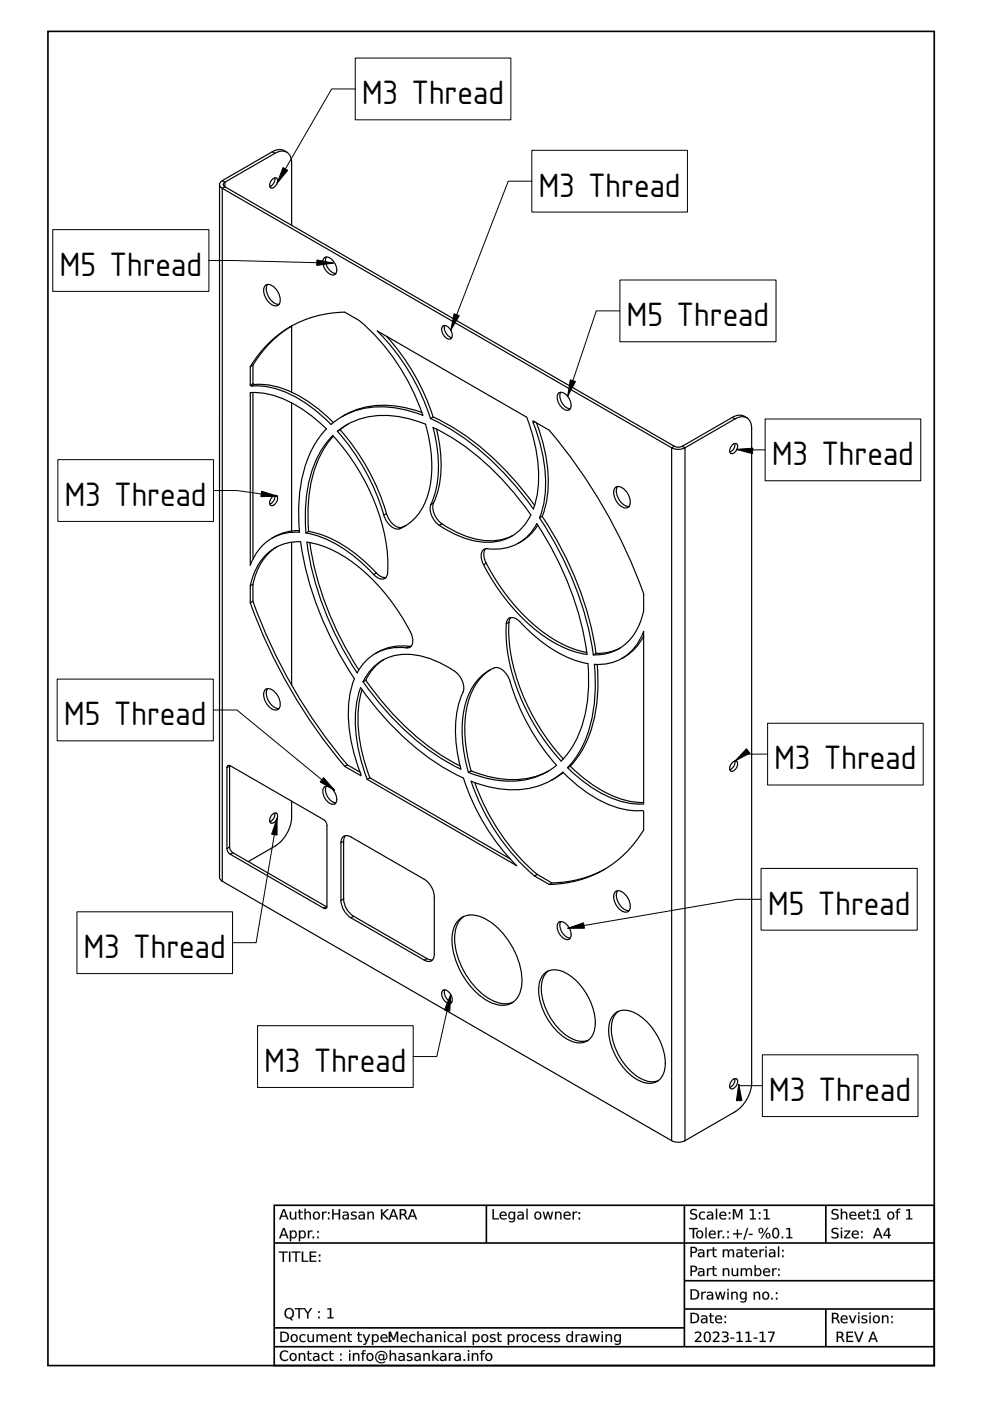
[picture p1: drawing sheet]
<svg xmlns="http://www.w3.org/2000/svg" width="210mm" height="297mm" viewBox="0 0 210 297" stroke-linecap="round" stroke-linejoin="round" font-family="sans-serif">
<defs><g id="words">
<g font-size="6.7">
<text x="76.7" y="22.1">M3 Thread</text>
<text x="114.2" y="41.7">M3 Thread</text>
<text x="12.6" y="58.5">M5 Thread</text>
<text x="132.8" y="69.2">M5 Thread</text>
<text x="163.6" y="98.6">M3 Thread</text>
<text x="13.7" y="107.3">M3 Thread</text>
<text x="13.5" y="153.8">M5 Thread</text>
<text x="164.1" y="163.1">M3 Thread</text>
<text x="162.8" y="193.9">M5 Thread</text>
<text x="17.7" y="203.1">M3 Thread</text>
<text x="56" y="227.3">M3 Thread</text>
<text x="163" y="233.4">M3 Thread</text>
</g>
</g></defs>
<path d="M10.2 6.7h187.9v282.8h-187.9zM58.1 255.5h140v34h-140zM103.1 255.5v8M145.1 255.5v30M175.1 255.5v8M58.1 263.5h140M145.1 271.5h53M145.1 277.5h53M175.1 277.5v8M58.1 281.5h87M58.1 285.5h140" fill="none" stroke="#000" stroke-width=".35"/>
<g fill="#000">
<path d="M60.2 256.6l-.4 1.1h.8zM60 256.4h.3l.9 2.1h-.3l-.2-.5h-1l-.2 .5h-.3zM61.5 256.9h.2v1a.42 .42 0 0 0 .5 .5 .42 .42 0 0 0 .4-.6v-.9h.2v1.6h-.2v-.2a.59 .59 0 0 1-.8 .3 .59 .59 0 0 1-.3-.7zM63.4 256.4h.2v.5h.6v.2h-.6l.1 1.1 .5 .1v.2h-.6l-.2-.2v-1.2h-.2v-.2h.2zM64.5 256.3h.3v.9a.59 .59 0 0 1 .7-.3 .59 .59 0 0 1 .4 .7v.9h-.3v-.9a.42 .42 0 0 0-.4-.5 .42 .42 0 0 0-.4 .5v.9h-.3zM66.7 257.3a.58 .58 0 0 0 0 .7 .58 .58 0 0 0 .7 .2 .58 .58 0 0 0 .1-.8 .58 .58 0 0 0-.8-.1zM66.3 257.7a.83 .83 0 0 1 1.6 0 .83 .83 0 0 1-1.6 0zM68.3 256.9h.2v.3l.3-.3h.4v.3a.48 .48 0 0 0-.5 0 .48 .48 0 0 0-.2 .5v.8h-.2zM69.5 258.2h.3v.3h-.3zM69.5 257h.3v.4h-.3z"/>
<path d="M60.2 256.7l-.4 1h.8zM60.2 256.6l.4 1.2h-.9zM60 256.3h.3l.9 2.3h-.3l-.2-.6h-1l-.2 .6h-.4zM60 256.4l-.8 2.1h.3l.2-.5h1l.2 .5h.3l-.9-2.1zM61.4 256.9h.3v1a.41 .41 0 0 0 .5 .4 .41 .41 0 0 0 .3-.5v-.9h.3v1.7h-.3l.1-.3a.6 .6 0 0 1-.8 .3 .6 .6 0 0 1-.4-.7zM61.5 256.9v1a.58 .58 0 0 0 .4 .7 .58 .58 0 0 0 .7-.4v.3h.2v-1.6h-.2v.9a.44 .44 0 0 1-.4 .6 .44 .44 0 0 1-.5-.5v-1zM63.4 256.4h.3l-.1 .5h.6v.2h-.6l.1 1.1 .5 .1v.2a.61 .61 0 0 1-.8-.5v-.9h-.2v-.2h.2zM63.4 256.4v.5h-.2v.2h.2v1.2l.2 .2h.6v-.2h-.5l-.1-.3v-.9h.6v-.2h-.6v-.5zM64.5 256.3h.3v.9a.6 .6 0 0 1 .7-.3 .6 .6 0 0 1 .4 .7v1h-.3v-1a.41 .41 0 0 0-.4-.5 .41 .41 0 0 0-.4 .5v1h-.3zM64.5 256.3v2.2h.3v-.9a.44 .44 0 0 1 .4-.5 .44 .44 0 0 1 .5 .5l-.1 .9h.3v-.9a.58 .58 0 0 0-.4-.7 .58 .58 0 0 0-.7 .3v-.9zM66.8 257.3a.56 .56 0 0 0-.1 .7 .56 .56 0 0 0 .7 .2 .56 .56 0 0 0 .1-.8 .56 .56 0 0 0-.7-.1zM66.7 257.3a.61 .61 0 0 1 .9 .2 .61 .61 0 0 1-.3 .8 .63 .63 0 0 1-.7-.3 .63 .63 0 0 1 .1-.7zM66.2 257.7a.85 .85 0 0 1 1.7 0 .85 .85 0 0 1-1.7 0zM66.3 257.7a.81 .81 0 0 0 1.6 0 .81 .81 0 0 0-1.6 0zM68.3 256.9h.3v.3l.2-.3h.5l-.1 .3a.47 .47 0 0 0-.5 0 .47 .47 0 0 0-.1 .5v.9h-.3zM68.3 256.9v1.6h.2v-.8a.48 .48 0 0 1 .2-.5 .48 .48 0 0 1 .5 0v-.3l-.4 .1-.3 .2v-.3zM69.5 258.2h.4v.4h-.4zM69.5 258.2v.3h.3v-.3zM69.5 257h.4v.4h-.4zM69.5 257v.4h.3v-.4z"/>
<path d="M70.4 256.4h.3v.9h1.1v-.9h.3v2.1h-.3v-1h-1.1v1h-.3zM73 257.8l-.1 .1a.44 .44 0 0 0 .5 .5 .44 .44 0 0 0 .3-.7zM72.7 257a.79 .79 0 0 1 1.3 .6v.9h-.3v-.2a.58 .58 0 0 1-.7 .3 .58 .58 0 0 1-.4-.7 .58 .58 0 0 1 .7-.4h.4a.58 .58 0 0 0-.4-.4 .58 .58 0 0 0-.6 .1zM74.6 257l.8-.1 .2 .3a.45 .45 0 0 0-.6-.2 .45 .45 0 0 0-.3 .5 .81 .81 0 0 1 .9 .8 1.07 1.07 0 0 1-1.2 .2v-.3a.58 .58 0 0 0 1-.2l-.1-.1a.66 .66 0 0 1-.7-.2 .66 .66 0 0 1 0-.7zM76.4 257.8l-.1 .1a.44 .44 0 0 0 .5 .5 .44 .44 0 0 0 .3-.7zM76.1 257a.79 .79 0 0 1 1.3 .6v.9h-.3v-.2a.58 .58 0 0 1-.7 .3 .58 .58 0 0 1-.4-.7 .58 .58 0 0 1 .7-.4h.4a.58 .58 0 0 0-.4-.4 .58 .58 0 0 0-.6 .1zM77.9 256.9h.3v.3a.59 .59 0 0 1 .7-.3 .59 .59 0 0 1 .4 .7v.9h-.3v-.9a.42 .42 0 0 0-.4-.5 .42 .42 0 0 0-.4 .5v.9h-.3zM80.8 256.4h.3v.9l1-.9h.3l-1 1 1.1 1.1h-.4l-1-1v1h-.3zM83.4 256.6l-.4 1.1h.8zM83.3 256.4h.3l.8 2.1h-.3l-.2-.5h-1l-.2 .5h-.3zM84.7 256.4h.7a.61 .61 0 0 1 .7 .4 .61 .61 0 0 1-.3 .7l.6 1h-.3l-.4-.7-.3-.2h-.4v.9h-.3zM85 256.6v.8h.4a.39 .39 0 0 0 .4-.4 .39 .39 0 0 0-.4-.4zM87.4 256.6l-.4 1.1h.8zM87.3 256.4h.3l.8 2.1h-.3l-.2-.5h-1l-.2 .5h-.3z"/>
<path d="M70.4 256.3h.3v1h1.1v-1h.3v2.3h-.3v-1.1h-1.1v1.1h-.3zM70.4 256.4v2.1h.3v-1h1.1v1h.3v-2.1h-.3v.9h-1.1v-.9zM73 257.8l-.1 .1a.42 .42 0 0 0 .5 .5 .42 .42 0 0 0 .3-.7zM73 257.8l.7-.1a.46 .46 0 0 1-.3 .6 .46 .46 0 0 1-.6-.3zM72.7 257a.81 .81 0 0 1 1.3 .6v1h-.3v-.3a.59 .59 0 0 1-.8 .3 .59 .59 0 0 1-.3-.7 .59 .59 0 0 1 .7-.4h.4a.58 .58 0 0 0-.4-.4 .58 .58 0 0 0-.6 .2zM72.7 257v.2a.62 .62 0 0 1 1 .3 .74 .74 0 0 0-.8 .1 .74 .74 0 0 0-.3 .7 .62 .62 0 0 0 1.1-.1v.3h.2a1.81 1.81 0 0 0-.1-1.4l-.5-.2zM74.6 257l.2-.1a.45 .45 0 0 1 .5-.1 .45 .45 0 0 1 .3 .4 .44 .44 0 0 0-.5-.2 .44 .44 0 0 0-.4 .5l.4 .1a.54 .54 0 0 1 .5 .7 .54 .54 0 0 1-.8 .3l-.4-.1v-.3a.57 .57 0 0 0 .9-.2l-.8-.3-.1-.4zM74.6 257a.47 .47 0 0 0-.1 .6 .47 .47 0 0 0 .5 .2l.3 .1a.37 .37 0 0 1-.1 .5 .37 .37 0 0 1-.5-.1l-.3-.1v.3a.75 .75 0 0 0 1.2-.6l-.9-.5a.55 .55 0 0 1 .9-.2v-.2zM76.4 257.8l-.1 .1a.42 .42 0 0 0 .5 .5 .42 .42 0 0 0 .3-.7zM76.4 257.8l.7-.1a.46 .46 0 0 1-.3 .6 .46 .46 0 0 1-.6-.3zM76.1 257a.81 .81 0 0 1 1.3 .6v1h-.3v-.3a.59 .59 0 0 1-.8 .3 .59 .59 0 0 1-.3-.7 .59 .59 0 0 1 .7-.4h.4a.58 .58 0 0 0-.4-.4 .58 .58 0 0 0-.6 .2zM76.1 257v.2a.62 .62 0 0 1 1 .3 .74 .74 0 0 0-.8 .1 .74 .74 0 0 0-.3 .7 .62 .62 0 0 0 1.1-.1v.3h.2a1.81 1.81 0 0 0-.1-1.4l-.5-.2zM77.9 256.9h.3v.3a.6 .6 0 0 1 .7-.3 .6 .6 0 0 1 .4 .7v1h-.3v-1a.41 .41 0 0 0-.4-.5 .41 .41 0 0 0-.4 .5v1h-.3zM77.9 256.9v1.6h.3v-.9a.44 .44 0 0 1 .4-.5 .44 .44 0 0 1 .4 .5v.9h.3v-.9a.58 .58 0 0 0-.4-.7 .58 .58 0 0 0-.7 .3v-.3zM80.8 256.3h.3v1l.9-1h.5l-1.1 1.1 1.1 1.2h-.4l-1-1.1v1.1h-.3zM80.8 256.4v2.1h.3v-1l1 1 .4 .1-1.2-1.2 1.1-1h-.3l-1 .9v-.9zM83.4 256.7l-.4 1h.8zM83.4 256.6l.4 1.2h-.8zM83.2 256.3h.4l.8 2.3h-.3l-.2-.6h-1l-.2 .6h-.3zM83.3 256.4l-.9 2.1h.3l.2-.5h1l.2 .5h.3l-.8-2.1zM84.7 256.3h.7a.63 .63 0 0 1 .7 .5 .63 .63 0 0 1-.3 .7l.7 1.1h-.4l-.5-.9-.6-.1 .1 1h-.4zM84.7 256.4v2.1h.3v-.9l.6 .1 .5 .8h.3l-.7-1a.59 .59 0 0 0 .4-.7 .59 .59 0 0 0-.7-.4zM85 256.6v.8h.4a.38 .38 0 0 0 .4-.4 .38 .38 0 0 0-.4-.4zM85 256.6h.4a.41 .41 0 0 1 .5 .4 .41 .41 0 0 1-.5 .4h-.4zM87.4 256.7l-.4 1h.8zM87.4 256.6l.5 1.2h-.9zM87.3 256.3h.3l.9 2.3h-.4l-.2-.6h-1l-.1 .6h-.4zM87.3 256.4l-.9 2.1h.3l.2-.5h1l.2 .5h.3l-.8-2.1z"/>
<path d="M104.4 256.4h.3v1.9h1.1v.2h-1.4zM106.1 257.1a.76 .76 0 0 1 .9-.2 .76 .76 0 0 1 .4 .9h-1.2a.7 .7 0 0 0 1.2 .4v.3a.93 .93 0 0 1-1.3-.2 .93 .93 0 0 1 0-1.2zM106.4 257.2l-.2 .4h1l-.3-.5zM108.2 257.3a.54 .54 0 0 0-.1 .7 .54 .54 0 0 0 .8 0 .55 .55 0 0 0 0-.7 .55 .55 0 0 0-.7 0zM107.9 257.1l.5-.2 .5 .3v-.3h.3v1.4a.83 .83 0 0 1-1.2 .8v-.3a.6 .6 0 0 0 .7 .1 .6 .6 0 0 0 .2-.6 .71 .71 0 0 1-.9 .1 .71 .71 0 0 1-.2-.9zM110.1 257.8l-.1 .1a.44 .44 0 0 0 .5 .5 .44 .44 0 0 0 .3-.7zM109.8 257a.79 .79 0 0 1 1.3 .6v.9h-.3v-.2a.58 .58 0 0 1-.7 .3 .58 .58 0 0 1-.4-.7 .58 .58 0 0 1 .7-.4h.4a.58 .58 0 0 0-.4-.4 .58 .58 0 0 0-.6 .1zM111.6 256.3h.3v2.2h-.3zM113.7 257.3a.58 .58 0 0 0-.1 .7 .58 .58 0 0 0 .8 .2 .58 .58 0 0 0 .1-.8 .58 .58 0 0 0-.8-.1zM113.2 257.7a.85 .85 0 0 1 1.7 0 .85 .85 0 0 1-1.7 0zM115.1 256.9h.2l.4 1.3 .3-1.3h.3l.4 1.3 .3-1.3h.3l-.5 1.6h-.3l-.3-1.3-.4 1.3h-.3zM117.7 256.9h.2v.3a.59 .59 0 0 1 .8-.3 .59 .59 0 0 1 .3 .7v.9h-.2v-.9a.42 .42 0 0 0-.5-.5 .42 .42 0 0 0-.4 .5v.9h-.2zM119.7 257.1a.76 .76 0 0 1 .9-.2 .76 .76 0 0 1 .4 .9h-1.3a.7 .7 0 0 0 1.2 .4v.3a.93 .93 0 0 1-1.2-.2 .93 .93 0 0 1 0-1.2zM119.9 257.2l-.1 .4h.9l-.2-.5zM121.4 256.9h.3v.3l.2-.3h.5v.3a.48 .48 0 0 0-.5 0 .48 .48 0 0 0-.2 .5v.8h-.3zM122.7 258.2h.3v.3h-.3zM122.7 257h.3v.4h-.3z"/>
<path d="M104.4 256.3h.3v2h1.1v.3h-1.4zM104.4 256.4v2.1h1.4v-.2h-1.1v-1.9zM106.1 257.1a.77 .77 0 0 1 1-.2 .77 .77 0 0 1 .3 .9h-1.2a.69 .69 0 0 0 .5 .5 .69 .69 0 0 0 .7-.1 .54 .54 0 0 1-.9 .4 .91 .91 0 0 1-.4-1.5zM106.1 257.1a.91 .91 0 0 0 0 1.2 .91 .91 0 0 0 1.3 .1v-.2a.71 .71 0 0 1-.8 .2 .71 .71 0 0 1-.4-.6h1.2a.74 .74 0 0 0-.4-.9 .74 .74 0 0 0-.9 .2zM106.4 257.2l-.2 .4h1l-.3-.5zM106.3 257.2a.47 .47 0 0 1 .6-.1 .47 .47 0 0 1 .3 .5h-1zM108.2 257.3a.53 .53 0 0 0-.1 .7 .53 .53 0 0 0 .8 0 .53 .53 0 0 0-.1-.7 .53 .53 0 0 0-.6 0zM108.1 257.2a.59 .59 0 0 1 .9 .3 .59 .59 0 0 1-.3 .8 .62 .62 0 0 1-.7-.3 .62 .62 0 0 1 .1-.8zM107.9 257.1a.61 .61 0 0 1 1 .1v-.3h.3v1.4a.88 .88 0 0 1-1.3 .8v-.3a.61 .61 0 0 0 .7 .1 .61 .61 0 0 0 .3-.6 .62 .62 0 0 1-.5 .3 .62 .62 0 0 1-.6-.4v-.7zM107.9 257.1a.78 .78 0 0 0-.1 1.1 .78 .78 0 0 0 1 .2l.2-.2a.61 .61 0 0 1-.3 .7 .61 .61 0 0 1-.7-.1v.3a.82 .82 0 0 0 1.2-.8v-1.4h-.3l.1 .3a.6 .6 0 0 0-1.1-.1zM110.1 257.8l-.1 .1a.42 .42 0 0 0 .5 .5 .42 .42 0 0 0 .3-.7zM110.1 257.8l.7-.1a.46 .46 0 0 1-.3 .6 .46 .46 0 0 1-.6-.3zM109.8 257a.81 .81 0 0 1 1.3 .6v1h-.3v-.3a.59 .59 0 0 1-.8 .3 .59 .59 0 0 1-.3-.7 .59 .59 0 0 1 .7-.4h.4a.58 .58 0 0 0-.4-.4 .58 .58 0 0 0-.6 .2zM109.8 257v.2a.62 .62 0 0 1 1 .3 .74 .74 0 0 0-.8 .1 .74 .74 0 0 0-.3 .7 .62 .62 0 0 0 1.1-.1v.3h.2a1.81 1.81 0 0 0-.1-1.4l-.6-.2zM111.6 256.3h.3v2.3h-.3zM111.6 256.3v2.2h.3v-2.2zM113.7 257.3a.56 .56 0 0 0-.1 .7 .56 .56 0 0 0 .8 .2 .56 .56 0 0 0 0-.8 .56 .56 0 0 0-.7-.1zM113.7 257.3a.61 .61 0 0 1 .8 .2 .61 .61 0 0 1-.3 .8 .63 .63 0 0 1-.6-.3 .63 .63 0 0 1 .1-.7zM113.2 257.7a.85 .85 0 0 1 1.7 0 .85 .85 0 0 1-1.7 0zM113.2 257.7a.81 .81 0 0 0 1.6 0 .81 .81 0 0 0-1.6 0zM115.1 256.9h.3l.3 1.3 .3-1.3h.3l.4 1.3 .3-1.3h.3l-.4 1.7h-.4l-.3-1.4-.4 1.4h-.3zM115.1 256.9l.4 1.6h.3l.4-1.4 .3 1.4h.3l.5-1.6h-.3l-.3 1.3-.4-1.3h-.3l-.3 1.3-.4-1.3zM117.7 256.9h.3l-.1 .3a.6 .6 0 0 1 .8-.3 .6 .6 0 0 1 .4 .7v1h-.3v-1a.41 .41 0 0 0-.5-.5 .41 .41 0 0 0-.3 .5v1h-.3zM117.7 256.9v1.6h.2v-.9a.44 .44 0 0 1 .4-.5 .44 .44 0 0 1 .5 .5v.9h.2v-.9a.58 .58 0 0 0-.4-.7 .58 .58 0 0 0-.7 .3v-.3zM119.7 257.1a.77 .77 0 0 1 .9-.2 .77 .77 0 0 1 .4 .9h-1.2a.69 .69 0 0 0 .4 .5 .69 .69 0 0 0 .7-.1 .54 .54 0 0 1-.8 .4 .91 .91 0 0 1-.4-1.5zM119.7 257.1a.91 .91 0 0 0 0 1.2 .91 .91 0 0 0 1.2 .1v-.2a.71 .71 0 0 1-.7 .2 .71 .71 0 0 1-.5-.6h1.3a.74 .74 0 0 0-.4-.9 .74 .74 0 0 0-.9 .2zM119.9 257.2l-.1 .4h.9l-.3-.5zM119.9 257.2a.47 .47 0 0 1 .6-.1 .47 .47 0 0 1 .2 .5h-1zM121.4 256.9h.3v.3l.2-.3h.5v.3a.47 .47 0 0 0-.5 0 .47 .47 0 0 0-.2 .5v.9h-.3zM121.4 256.9v1.6h.3v-.8a.48 .48 0 0 1 .2-.5 .48 .48 0 0 1 .5 0v-.3l-.5 .1-.2 .2v-.3zM122.7 258.2h.3v.4h-.3zM122.7 258.2v.3h.3v-.3zM122.7 257h.3v.4h-.3zM122.7 257v.4h.3v-.4z"/>
<path d="M146.5 256.5l.9-.2 .3 .1v.3a.66 .66 0 0 0-1.1 .3l.1 .1a1.17 1.17 0 0 1 1.1 .8 .99 .99 0 0 1-1.5 .5v-.3a.78 .78 0 0 0 1.2-.1l-.1-.3a1.06 1.06 0 0 1-1.1-.9zM148.4 257.1l.7-.2 .4 .1v.2a.63 .63 0 0 0-.9 .1 .63 .63 0 0 0 0 .9 .63 .63 0 0 0 .9 0v.3a.88 .88 0 0 1-1.2-.2 .88 .88 0 0 1 .1-1.2zM150.2 257.8l-.1 .1a.44 .44 0 0 0 .6 .5 .44 .44 0 0 0 .3-.7zM150 257a.79 .79 0 0 1 1.2 .6v.9h-.2v-.2a.58 .58 0 0 1-.8 .3 .58 .58 0 0 1-.3-.7 .58 .58 0 0 1 .7-.4h.4a.58 .58 0 0 0-.5-.4 .58 .58 0 0 0-.5 .1zM151.8 256.3h.2v2.2h-.2zM152.7 257.1a.76 .76 0 0 1 .9-.2 .76 .76 0 0 1 .4 .9h-1.2a.7 .7 0 0 0 1.2 .4v.3a.93 .93 0 0 1-1.3-.2 .93 .93 0 0 1 0-1.2zM152.9 257.2l-.1 .4h.9l-.2-.5zM154.5 258.2h.3v.3h-.3zM154.5 257h.3v.4h-.3z"/>
<path d="M146.5 256.5l.3-.2a.56 .56 0 0 1 .9 .4 .65 .65 0 0 0-1.1 .3l.6 .3a.69 .69 0 0 1 .6 .9 .69 .69 0 0 1-1 .4l-.5-.1v-.4a.83 .83 0 0 0 1.2-.1l-.1-.3-.3-.1a.65 .65 0 0 1-.7-.3 .65 .65 0 0 1 .1-.8zM146.5 256.5a.58 .58 0 0 0-.1 .7 .58 .58 0 0 0 .5 .3 .46 .46 0 0 1 .6 .5 .46 .46 0 0 1-.7 .3l-.5-.2v.3a.93 .93 0 0 0 1.5-.6l-.2-.4-.9-.3a.46 .46 0 0 1 .1-.5 .46 .46 0 0 1 .6 0l.3 .1v-.3l-.6-.1zM148.4 257.1a.99 .99 0 0 1 1.1-.1v.2a.62 .62 0 0 0-.9 .1 .62 .62 0 0 0 0 .8 .62 .62 0 0 0 .9 .1 .45 .45 0 0 1-.3 .4 .45 .45 0 0 1-.5 0 .93 .93 0 0 1-.3-1.5zM148.4 257.1a.87 .87 0 0 0-.1 1.2 .87 .87 0 0 0 1.2 .2v-.3a.64 .64 0 0 1-.9 0 .64 .64 0 0 1 0-.9 .64 .64 0 0 1 .9-.1v-.2l-.4-.1zM150.2 257.8v.1a.42 .42 0 0 0 .5 .5 .42 .42 0 0 0 .2-.7zM150.2 257.8l.8-.1a.46 .46 0 0 1-.3 .6 .46 .46 0 0 1-.6-.3zM149.9 257h.1a.81 .81 0 0 1 1.2 .6v1h-.3l.1-.3a.59 .59 0 0 1-.8 .3 .59 .59 0 0 1-.3-.7 .59 .59 0 0 1 .7-.4h.4a.58 .58 0 0 0-.5-.4 .58 .58 0 0 0-.6 .2zM150 257v.2a.62 .62 0 0 1 1 .3 .74 .74 0 0 0-.8 .1 .74 .74 0 0 0-.3 .7 .62 .62 0 0 0 1.1-.1v.3h.2a1.81 1.81 0 0 0-.2-1.4l-.5-.2zM151.8 256.3h.3v2.3h-.3zM151.8 256.3v2.2h.2v-2.2zM152.7 257.1a.77 .77 0 0 1 .9-.2 .77 .77 0 0 1 .4 .9h-1.2a.69 .69 0 0 0 .5 .5 .69 .69 0 0 0 .7-.1 .54 .54 0 0 1-.9 .4 .91 .91 0 0 1-.4-1.5zM152.7 257.1a.91 .91 0 0 0 0 1.2 .91 .91 0 0 0 1.2 .1l.1-.2a.71 .71 0 0 1-.8 .2 .71 .71 0 0 1-.4-.6h1.2a.74 .74 0 0 0-.4-.9 .74 .74 0 0 0-.9 .2zM153 257.2l-.2 .4h.9l-.2-.5zM152.9 257.2a.47 .47 0 0 1 .6-.1 .47 .47 0 0 1 .2 .5h-.9zM154.5 258.2h.3v.4h-.3zM154.5 258.2v.3h.3v-.3zM154.5 257h.3v.4h-.3zM154.5 257v.4h.3v-.4z"/>
<path d="M155.4 256.4h.4l.6 1.4 .6-1.4h.4v2.1h-.3v-1.9l-.6 1.5h-.3l-.5-1.5v1.9h-.3zM159 256.5l.8-.1v1.9h.5v.2h-1.3v-.2h.5v-1.7l-.5 .1zM160.9 258.2h.3v.3h-.3zM160.9 257h.3v.4h-.3zM161.9 256.5l.8-.1v1.9h.5v.2h-1.3v-.2h.5v-1.7l-.5 .1z"/>
<path d="M155.4 256.3h.4l.6 1.5 .5-1.5h.5v2.3h-.3v-2l-.5 1.5h-.4l-.5-1.5v2h-.3zM155.4 256.4v2.1h.3v-1.9l.5 1.5h.3l.6-1.5v1.9h.3v-2.1h-.4l-.6 1.5-.6-1.5zM159 256.5l.8-.2v2h.5v.3h-1.3v-.3h.5v-1.7l-.5 .2zM159 256.5v.2l.5-.1v1.7h-.5v.2h1.3v-.2h-.5v-1.9zM160.9 258.2h.3v.4h-.3zM160.9 258.2v.3h.3v-.3zM160.9 257h.3v.4h-.3zM160.9 257v.4h.3v-.4zM161.9 256.5l.8-.2v2h.5v.3h-1.3v-.3h.5v-1.7l-.5 .2zM161.9 256.5v.2l.5-.1v1.7h-.5v.2h1.3v-.2h-.5v-1.9z"/>
<path d="M176.5 256.5l.9-.2 .3 .1v.3a.66 .66 0 0 0-1.1 .3l.1 .1a1.17 1.17 0 0 1 1.1 .8 .99 .99 0 0 1-1.5 .5v-.3a.78 .78 0 0 0 1.2-.1l-.1-.3a1.06 1.06 0 0 1-1.1-.9zM178.3 256.3h.2v.9a.59 .59 0 0 1 .8-.3 .59 .59 0 0 1 .3 .7v.9h-.2v-.9a.42 .42 0 0 0-.5-.5 .42 .42 0 0 0-.4 .5v.9h-.2zM180.3 257.1a.76 .76 0 0 1 .9-.2 .76 .76 0 0 1 .4 .9h-1.3a.7 .7 0 0 0 1.2 .4v.3a.93 .93 0 0 1-1.2-.2 .93 .93 0 0 1 0-1.2zM180.5 257.2l-.1 .4h.9l-.3-.5zM182.1 257.1a.76 .76 0 0 1 .9-.2 .76 .76 0 0 1 .4 .9h-1.2a.7 .7 0 0 0 1.2 .4v.3a.93 .93 0 0 1-1.3-.2 .93 .93 0 0 1 0-1.2zM182.4 257.2l-.2 .4h1l-.3-.5zM183.9 256.4h.2v.5h.6v.2h-.6v1.1l.6 .1v.2h-.6l-.2-.2v-1.2h-.2v-.2h.2zM185.1 258.2h.3v.3h-.3zM185.1 257h.3v.4h-.3z"/>
<path d="M176.5 256.5l.3-.2a.56 .56 0 0 1 .9 .4 .65 .65 0 0 0-1.1 .3l.6 .3a.69 .69 0 0 1 .6 .9 .69 .69 0 0 1-1 .4l-.5-.1v-.4a.83 .83 0 0 0 1.2-.1l-.1-.3-.3-.1a.65 .65 0 0 1-.7-.3 .65 .65 0 0 1 .1-.8zM176.5 256.5a.58 .58 0 0 0-.2 .7 .58 .58 0 0 0 .6 .3 .46 .46 0 0 1 .6 .5 .46 .46 0 0 1-.7 .3l-.5-.2v.3a.93 .93 0 0 0 1.5-.6l-.3-.4-.8-.3a.46 .46 0 0 1 .1-.5 .46 .46 0 0 1 .6 0l.3 .1v-.3l-.6-.1zM178.3 256.3h.3l-.1 .9a.6 .6 0 0 1 .8-.3 .6 .6 0 0 1 .4 .7v1h-.3v-1a.41 .41 0 0 0-.5-.5 .41 .41 0 0 0-.3 .5v1h-.3zM178.3 256.3v2.2h.2v-.9a.44 .44 0 0 1 .4-.5 .44 .44 0 0 1 .5 .5v.9h.2v-.9a.58 .58 0 0 0-.4-.7 .58 .58 0 0 0-.7 .3v-.9zM180.3 257.1a.77 .77 0 0 1 .9-.2 .77 .77 0 0 1 .4 .9h-1.2a.69 .69 0 0 0 .4 .5 .69 .69 0 0 0 .7-.1 .54 .54 0 0 1-.8 .4 .91 .91 0 0 1-.4-1.5zM180.3 257.1a.91 .91 0 0 0 0 1.2 .91 .91 0 0 0 1.2 .1v-.2a.71 .71 0 0 1-.7 .2 .71 .71 0 0 1-.5-.6h1.3a.74 .74 0 0 0-.4-.9 .74 .74 0 0 0-.9 .2zM180.5 257.2l-.1 .4h.9l-.3-.5zM180.5 257.2a.47 .47 0 0 1 .5-.1 .47 .47 0 0 1 .3 .5h-1zM182.1 257.1a.77 .77 0 0 1 1-.2 .77 .77 0 0 1 .3 .9h-1.2a.69 .69 0 0 0 .5 .5 .69 .69 0 0 0 .7-.1 .54 .54 0 0 1-.9 .4 .91 .91 0 0 1-.4-1.5zM182.1 257.1a.91 .91 0 0 0 0 1.2 .91 .91 0 0 0 1.3 .1v-.2a.71 .71 0 0 1-.8 .2 .71 .71 0 0 1-.4-.6h1.2a.74 .74 0 0 0-.4-.9 .74 .74 0 0 0-.9 .2zM182.4 257.2l-.2 .4h1l-.3-.5zM182.3 257.2a.47 .47 0 0 1 .6-.1 .47 .47 0 0 1 .3 .5h-1zM183.9 256.4h.3l-.1 .5h.6v.2h-.6l.1 1.1 .5 .1v.2a.61 .61 0 0 1-.8-.5v-.9h-.2v-.2h.2zM183.9 256.4v.5h-.2v.2h.2v1.2l.2 .2h.6v-.2h-.5l-.1-.3v-.9h.6v-.2h-.6v-.5zM185.1 258.2h.3v.4h-.3zM185.1 258.2v.3h.3v-.3zM185.1 257h.3v.4h-.3zM185.1 257v.4h.3v-.4z"/>
<path d="M185.4 256.5l.8-.1v1.9h.5v.2h-1.2v-.2h.4v-1.7l-.5 .1zM188.5 257.3a.58 .58 0 0 0-.1 .7 .58 .58 0 0 0 .8 .2 .58 .58 0 0 0 .1-.8 .58 .58 0 0 0-.8-.1zM188 257.7a.85 .85 0 0 1 1.7 0 .85 .85 0 0 1-1.7 0zM190.2 256.4l.7-.1v.2l-.5 .1v.3h.4v.2h-.4v1.4h-.3v-1.4h-.2v-.2h.2zM192.1 256.5l.8-.1v1.9h.5v.2h-1.2v-.2h.4v-1.7l-.5 .1z"/>
<path d="M185.4 256.5l.9-.2-.1 2h.5v.3h-1.3v-.3h.5v-1.7l-.5 .2zM185.4 256.5v.2l.6-.1v1.7h-.5v.2h1.2v-.2h-.5v-1.9zM188.5 257.3a.56 .56 0 0 0-.1 .7 .56 .56 0 0 0 .8 .2 .56 .56 0 0 0 .1-.8 .56 .56 0 0 0-.8-.1zM188.5 257.3a.61 .61 0 0 1 .9 .2 .61 .61 0 0 1-.3 .8 .63 .63 0 0 1-.7-.3 .63 .63 0 0 1 .1-.7zM188 257.7a.85 .85 0 0 1 1.7 0 .85 .85 0 0 1-1.7 0zM188.1 257.7a.81 .81 0 0 0 1.6 0 .81 .81 0 0 0-1.6 0zM190.2 256.4l.7-.1v.2l-.5 .1v.3h.4v.2h-.4v1.5h-.3v-1.5h-.3v-.2h.3zM190.2 256.4l-.1 .5h-.2v.2h.2v1.4h.3v-1.4h.4v-.2h-.4v-.3l.5-.1v-.2zM192.1 256.5l.9-.2-.1 2h.5v.3h-1.2v-.3h.4l.1-1.7-.6 .2zM192.1 256.5v.2l.6-.1v1.7h-.5v.2h1.2v-.2h-.5v-1.9z"/>
<path d="M59.1 265.4h1.9v.2h-.8v1.9h-.3v-1.9h-.8zM61.3 265.4h.3v2.1h-.3zM61.9 265.4h1.8v.2h-.8v1.9h-.3v-1.9h-.7zM64 265.4h.3v1.9h1v.2h-1.3zM65.7 265.4h1.3v.2h-1v.6h1v.3h-1v.8h1.1v.2h-1.4zM67.6 267.2h.3v.3h-.3zM67.6 266h.3v.4h-.3z"/>
<path d="M59.1 265.3h1.9v.3h-.8v2h-.3v-2h-.8zM59.1 265.4v.2h.8v1.9h.3v-1.9h.8v-.2zM61.3 265.3h.3v2.3h-.3zM61.3 265.4v2.1h.3v-2.1zM61.8 265.3h1.9v.3h-.8v2h-.3v-2h-.8zM61.9 265.4v.2h.7v1.9h.3v-1.9h.8v-.2zM64 265.3h.3v2h1.1v.3h-1.4zM64 265.4v2.1h1.3v-.2h-1v-1.9zM65.6 265.3h1.5v.3h-1.1v.6h1v.3h-1v.8h1.1v.3h-1.5zM65.7 265.4v2.1h1.4v-.2h-1.2v-.8h1.1v-.3l-1.1 .1v-.7h1.1v-.2zM67.6 267.2h.3v.4h-.3zM67.6 267.2v.3h.3v-.3zM67.6 266h.3v.4h-.3zM67.6 266v.4h.3v-.4z"/>
<path d="M60.2 260.6l-.4 1.1h.8zM60 260.4h.3l.9 2.1h-.3l-.2-.5h-1l-.2 .5h-.3zM61.5 260.9h.2v.3a.72 .72 0 0 1 1-.2 .72 .72 0 0 1 .2 1 .64 .64 0 0 1-.5 .6 .64 .64 0 0 1-.7-.3v.9h-.2zM61.9 261.3a.58 .58 0 0 0-.1 .7 .58 .58 0 0 0 .7 .2 .58 .58 0 0 0 .1-.8 .58 .58 0 0 0-.7-.1zM63.4 260.9h.2v.3a.72 .72 0 0 1 1-.2 .72 .72 0 0 1 .2 1 .64 .64 0 0 1-.4 .6 .64 .64 0 0 1-.8-.3v.9h-.2zM63.8 261.3a.58 .58 0 0 0-.1 .7 .58 .58 0 0 0 .7 .2 .58 .58 0 0 0 .1-.8 .58 .58 0 0 0-.7-.1zM65.3 260.9h.2v.3l.3-.3h.4v.3a.48 .48 0 0 0-.5 0 .48 .48 0 0 0-.2 .5v.8h-.2zM66.3 262.2h.3v.3h-.3zM67.3 262.2h.3v.3h-.3zM67.3 261h.3v.4h-.3z"/>
<path d="M60.2 260.7l-.4 1h.8zM60.2 260.6l.4 1.1h-.9zM60 260.3h.3l.9 2.3h-.3l-.2-.6h-1l-.2 .6h-.4zM60 260.4l-.8 2.1h.3l.2-.5h1l.2 .5h.3l-.9-2.1zM61.5 260.9h.3l-.1 .3a.62 .62 0 0 1 .6-.4 .62 .62 0 0 1 .6 .5 .79 .79 0 0 1-.1 1 .79 .79 0 0 1-1 .1l-.1-.1 .1 .9h-.3zM61.5 260.9v2.3h.2v-1a.7 .7 0 0 0 1 .2 .7 .7 0 0 0 .2-.9 .63 .63 0 0 0-.5-.6 .63 .63 0 0 0-.7 .3v-.3zM61.9 261.3a.56 .56 0 0 0-.1 .7 .56 .56 0 0 0 .7 .2 .56 .56 0 0 0 .1-.8 .56 .56 0 0 0-.7-.1zM61.8 261.2a.61 .61 0 0 1 .9 .3 .61 .61 0 0 1-.3 .8 .64 .64 0 0 1-.7-.3 .64 .64 0 0 1 .1-.8zM63.4 260.9h.3l-.1 .3a.62 .62 0 0 1 .6-.4 .62 .62 0 0 1 .6 .5 .79 .79 0 0 1-.1 1 .79 .79 0 0 1-1 .1l-.1-.1 .1 .9h-.3zM63.4 260.9v2.3h.2v-1a.7 .7 0 0 0 1 .2 .7 .7 0 0 0 .2-.9 .63 .63 0 0 0-.5-.6 .63 .63 0 0 0-.7 .3v-.3zM63.8 261.3a.56 .56 0 0 0-.1 .7 .56 .56 0 0 0 .7 .2 .56 .56 0 0 0 .1-.8 .56 .56 0 0 0-.7-.1zM63.8 261.2a.61 .61 0 0 1 .8 .3 .61 .61 0 0 1-.3 .8 .64 .64 0 0 1-.7-.3 .64 .64 0 0 1 .2-.8zM65.3 260.9h.3v.3l.2-.3h.4v.3a.47 .47 0 0 0-.5 0 .47 .47 0 0 0-.1 .5v.9h-.3zM65.3 260.9v1.6h.2v-.8a.48 .48 0 0 1 .2-.5 .48 .48 0 0 1 .5 0v-.3h-.4l-.3 .3v-.3zM66.3 262.2h.3v.4h-.3zM66.3 262.2v.3h.3v-.3zM67.2 262.2h.4v.4h-.4zM67.3 262.2v.3h.3v-.3zM67.2 261h.4v.4h-.4zM67.3 261v.4h.3v-.4z"/>
<path d="M60.8 277.8a.86 .86 0 0 0-.1 1.1 .86 .86 0 0 0 1 .3 .88 .88 0 0 0 .3-1.1 .88 .88 0 0 0-1-.4zM60.6 277.6a1.11 1.11 0 0 1 1.6 .3 1.11 1.11 0 0 1-.5 1.6l.4 .4h-.3l-.4-.3a1.12 1.12 0 0 1-1.1-.7 1.12 1.12 0 0 1 .3-1.3zM62.5 277.3h1.8v.3h-.7v1.9h-.3v-1.9h-.8zM64.3 277.3h.3l.7 .9 .6-.9h.3l-.8 1.2v1h-.3v-1zM67.5 279.2h.3v.3h-.3zM67.5 278h.3v.4h-.3zM69.4 277.5l.8-.2v2h.5v.2h-1.2v-.2h.4v-1.7l-.5 .1z"/>
<path d="M60.8 277.8a.85 .85 0 0 0-.1 1.1 .85 .85 0 0 0 1 .3 .86 .86 0 0 0 .3-1.1 .86 .86 0 0 0-1-.4zM60.8 277.8a.77 .77 0 0 1 1-.1 .77 .77 0 0 1 .2 1 .76 .76 0 0 1-1 .6 .76 .76 0 0 1-.4-1.1zM60.6 277.6a1.13 1.13 0 0 1 1.7 .3 1.13 1.13 0 0 1-.6 1.6l.5 .4h-.4l-.4-.3a1.14 1.14 0 0 1-1.1-.7 1.14 1.14 0 0 1 .3-1.3zM60.6 277.6a1.11 1.11 0 0 0-.3 1.3 1.11 1.11 0 0 0 1.2 .7l.3 .3h.3l-.4-.4a1.09 1.09 0 0 0 .5-1.6 1.09 1.09 0 0 0-1.6-.3zM62.5 277.3h1.9v.3h-.8v1.9h-.3v-1.9h-.8zM62.5 277.3v.3h.8v1.9h.3v-1.9h.7v-.3zM64.3 277.3h.4l.6 .9 .5-.9h.4l-.8 1.2v1h-.3v-1zM64.3 277.3l.8 1.2v1h.3v-1l.8-1.2h-.3l-.6 1-.7-1zM67.5 279.1h.3v.4h-.3zM67.5 279.2v.3h.3v-.3zM67.5 278h.3v.4h-.3zM67.5 278v.4h.3v-.4zM69.4 277.4l.8-.1v2h.5v.2h-1.3v-.2h.5v-1.7l-.5 .1zM69.4 277.5v.2l.6-.1v1.7h-.5v.2h1.2v-.2h-.5v-2z"/>
<path d="M146.1 260.4h1.8v.2h-.7v1.9h-.3v-1.9h-.8zM148 261.3a.58 .58 0 0 0-.1 .7 .58 .58 0 0 0 .8 .2 .58 .58 0 0 0 .1-.8 .58 .58 0 0 0-.8-.1zM147.5 261.7a.85 .85 0 0 1 1.7 0 .85 .85 0 0 1-1.7 0zM149.5 260.3h.3v2.2h-.3zM150.5 261.1a.76 .76 0 0 1 .9-.2 .76 .76 0 0 1 .4 .9h-1.3a.7 .7 0 0 0 1.2 .4v.3a.93 .93 0 0 1-1.2-.2 .93 .93 0 0 1 0-1.2zM150.7 261.2l-.1 .4h.9l-.3-.5zM152.2 260.9h.3v.3l.2-.3h.5v.3a.48 .48 0 0 0-.5 0 .48 .48 0 0 0-.2 .5v.8h-.3zM153.2 262.2h.3v.3h-.3zM154.2 262.2h.3v.3h-.3zM154.2 261h.3v.4h-.3z"/>
<path d="M146.1 260.3h1.9v.3h-.8v2h-.3v-2h-.8zM146.1 260.4v.2h.8v1.9h.3v-1.9h.7v-.2zM148 261.3a.56 .56 0 0 0-.1 .7 .56 .56 0 0 0 .8 .2 .56 .56 0 0 0 .1-.8 .56 .56 0 0 0-.8-.1zM148 261.3a.61 .61 0 0 1 .8 .2 .61 .61 0 0 1-.3 .8 .63 .63 0 0 1-.6-.3 .63 .63 0 0 1 .1-.7zM147.5 261.7a.85 .85 0 0 1 1.7 0 .85 .85 0 0 1-1.7 0zM147.5 261.7a.85 .85 0 0 0 1.7 0 .85 .85 0 0 0-1.7 0zM149.5 260.2h.3v2.4h-.3zM149.5 260.3v2.2h.3v-2.2zM150.5 261.1a.77 .77 0 0 1 .9-.2 .77 .77 0 0 1 .4 .9h-1.2a.69 .69 0 0 0 .4 .5 .69 .69 0 0 0 .7-.1 .54 .54 0 0 1-.8 .4 .91 .91 0 0 1-.4-1.5zM150.5 261.1a.91 .91 0 0 0 0 1.2 .91 .91 0 0 0 1.2 .1v-.2a.71 .71 0 0 1-.7 .2 .71 .71 0 0 1-.5-.6h1.3a.74 .74 0 0 0-.4-.9 .74 .74 0 0 0-.9 .2zM150.7 261.2l-.1 .4h.9l-.3-.5zM150.7 261.2a.47 .47 0 0 1 .5-.1 .47 .47 0 0 1 .3 .5h-1zM152.2 260.9h.3v.3l.2-.3h.5v.3a.47 .47 0 0 0-.5 0 .47 .47 0 0 0-.2 .5v.9h-.3zM152.2 260.9v1.6h.3v-.8a.48 .48 0 0 1 .1-.5 .48 .48 0 0 1 .6 0v-.3h-.5l-.2 .3v-.3zM153.2 262.2h.3v.4h-.3zM153.2 262.2v.3h.3v-.3zM154.2 262.2h.3v.4h-.3zM154.2 262.2v.3h.3v-.3zM154.2 261h.3v.4h-.3zM154.2 261v.4h.3v-.4z"/>
<path d="M146.7 264.6v.8h.4a.41 .41 0 0 0 .4-.4 .41 .41 0 0 0-.4-.4zM146.4 264.4h.7a.66 .66 0 0 1 .7 .6 .66 .66 0 0 1-.7 .7h-.4v.8h-.3zM148.4 265.8l-.1 .1a.44 .44 0 0 0 .5 .5 .44 .44 0 0 0 .3-.7zM148.1 265a.79 .79 0 0 1 1.2 .6v.9h-.2v-.2a.58 .58 0 0 1-.8 .3 .58 .58 0 0 1-.3-.7 .58 .58 0 0 1 .7-.4h.4a.58 .58 0 0 0-.4-.4 .58 .58 0 0 0-.6 .1zM149.9 264.9h.3v.3l.2-.3h.4l.1 .3a.48 .48 0 0 0-.6 0 .48 .48 0 0 0-.1 .5v.8h-.3zM151.1 264.4h.3v.5h.6v.2h-.6v1.1l.6 .1v.2h-.7l-.1-.2-.1-1.2h-.2v-.2h.2zM153.3 264.9h.2v.3a.56 .56 0 0 1 .5-.3 .56 .56 0 0 1 .5 .3 .58 .58 0 0 1 .7-.3 .58 .58 0 0 1 .4 .7v.9h-.2v-.9a.41 .41 0 0 0-.5-.5 .41 .41 0 0 0-.3 .5v.9h-.3v-.9a.41 .41 0 0 0-.4-.5 .41 .41 0 0 0-.4 .5v.9h-.2zM156.5 265.8l-.1 .1a.44 .44 0 0 0 .5 .5 .44 .44 0 0 0 .3-.7zM156.2 265a.79 .79 0 0 1 1.3 .6v.9h-.3v-.2a.58 .58 0 0 1-.7 .3 .58 .58 0 0 1-.4-.7 .58 .58 0 0 1 .7-.4h.4a.58 .58 0 0 0-.4-.4 .58 .58 0 0 0-.6 .1zM158 264.4h.3v.5h.5v.2h-.5v1.1l.5 .1v.2h-.6l-.1-.2-.1-1.2h-.2v-.2h.2zM159.3 265.1a.76 .76 0 0 1 .9-.2 .76 .76 0 0 1 .4 .9h-1.2a.7 .7 0 0 0 1.1 .4v.3a.93 .93 0 0 1-1.2-.2 .93 .93 0 0 1 0-1.2zM159.5 265.2l-.1 .4h.9l-.2-.5zM161 264.9h.3v.3l.2-.3h.5v.3a.48 .48 0 0 0-.5 0 .48 .48 0 0 0-.2 .5v.8h-.3zM162.3 264.9h.2v1.6h-.2zM162.3 264.3h.2v.3h-.2zM163.4 265.8l-.1 .1a.44 .44 0 0 0 .5 .5 .44 .44 0 0 0 .3-.7zM163.1 265a.79 .79 0 0 1 1.3 .6v.9h-.3v-.2a.58 .58 0 0 1-.7 .3 .58 .58 0 0 1-.4-.7 .58 .58 0 0 1 .7-.4h.4a.58 .58 0 0 0-.4-.4 .58 .58 0 0 0-.6 .1zM164.9 264.3h.3v2.2h-.3zM165.8 266.2h.4v.3h-.4zM165.8 265h.4v.4h-.4z"/>
<path d="M146.7 268.6v.8h.4a.41 .41 0 0 0 .4-.4 .41 .41 0 0 0-.4-.4zM146.4 268.4h.7a.66 .66 0 0 1 .7 .6 .66 .66 0 0 1-.7 .7h-.4v.8h-.3zM148.4 269.8l-.1 .1a.44 .44 0 0 0 .5 .5 .44 .44 0 0 0 .3-.7zM148.1 269a.79 .79 0 0 1 1.2 .6v.9h-.2v-.2a.58 .58 0 0 1-.8 .3 .58 .58 0 0 1-.3-.7 .58 .58 0 0 1 .7-.4h.4a.58 .58 0 0 0-.4-.4 .58 .58 0 0 0-.6 .1zM149.9 268.9h.3v.3l.2-.3h.4l.1 .3a.48 .48 0 0 0-.6 0 .48 .48 0 0 0-.1 .5v.8h-.3zM151.1 268.4h.3v.5h.6v.2h-.6v1.1l.6 .1v.2h-.7l-.1-.2-.1-1.2h-.2v-.2h.2zM153.3 268.9h.2v.3a.59 .59 0 0 1 .7-.3 .59 .59 0 0 1 .4 .6v1h-.2v-.9a.42 .42 0 0 0-.5-.5 .42 .42 0 0 0-.4 .5v.9h-.2zM155.1 268.9h.3v1a.42 .42 0 0 0 .5 .5 .42 .42 0 0 0 .3-.6v-.9h.3v1.6h-.3v-.2a.59 .59 0 0 1-.7 .3 .59 .59 0 0 1-.4-.7zM157.1 268.9h.2v.3a.56 .56 0 0 1 .6-.3 .56 .56 0 0 1 .4 .3 .58 .58 0 0 1 .7-.3 .58 .58 0 0 1 .4 .6v1h-.2v-.9a.41 .41 0 0 0-.5-.5 .41 .41 0 0 0-.3 .5v.9h-.3v-.9a.41 .41 0 0 0-.4-.5 .41 .41 0 0 0-.4 .5v.9h-.2zM160.4 269.3a.58 .58 0 0 0-.1 .7 .58 .58 0 0 0 .7 .2 .58 .58 0 0 0 .1-.8 .58 .58 0 0 0-.7-.1zM160 268.3h.2v.8a.72 .72 0 0 1 1-.1 .72 .72 0 0 1 .2 1 .64 .64 0 0 1-.4 .6 .64 .64 0 0 1-.8-.3v.2h-.2zM162 269.1a.76 .76 0 0 1 .9-.2 .76 .76 0 0 1 .4 .9h-1.2a.7 .7 0 0 0 1.1 .4v.3a.93 .93 0 0 1-1.2-.2 .93 .93 0 0 1 0-1.2zM162.2 269.2l-.1 .4h.9l-.2-.5zM163.7 268.9h.3v.3l.2-.3h.5v.3a.48 .48 0 0 0-.5 0 .48 .48 0 0 0-.2 .5v.8h-.3zM165 270.2h.3v.3h-.3zM165 269h.3v.4h-.3z"/>
<path d="M146.7 273.6v1.7a.91 .91 0 0 0 1.2-.9 .91 .91 0 0 0-1.2-.8zM146.4 273.4h.6a1.1 1.1 0 0 1 1.2 1 1.1 1.1 0 0 1-1.2 1.1h-.6zM148.7 273.9h.3v.3l.2-.3h.4v.2a.48 .48 0 0 0-.5 .1 .48 .48 0 0 0-.1 .5v.8h-.3zM150.2 274.8l-.1 .1a.44 .44 0 0 0 .6 .5 .44 .44 0 0 0 .2-.7zM149.9 274a.79 .79 0 0 1 1.3 .6v.9h-.3v-.2a.58 .58 0 0 1-.7 .3 .58 .58 0 0 1-.3-.7 .58 .58 0 0 1 .7-.4h.3a.58 .58 0 0 0-.4-.5 .58 .58 0 0 0-.6 .2zM151.6 273.9h.3l.3 1.3 .4-1.3h.3l.3 1.3 .3-1.3h.3l-.4 1.6h-.3l-.4-1.3-.3 1.3h-.4zM154.2 273.9h.3v1.6h-.3zM154.2 273.3h.3v.3h-.3zM155 273.9h.3v.3a.59 .59 0 0 1 .7-.3 .59 .59 0 0 1 .4 .6v1h-.3v-.9a.42 .42 0 0 0-.4-.5 .42 .42 0 0 0-.4 .5v.9h-.3zM157.2 274.2a.54 .54 0 0 0 0 .8 .54 .54 0 0 0 .8 0 .55 .55 0 0 0-.1-.7 .55 .55 0 0 0-.7-.1zM157 274.1l.5-.2 .5 .2v-.2h.3v1.4a.83 .83 0 0 1-1.3 .8v-.3a.6 .6 0 0 0 .7 .1 .6 .6 0 0 0 .3-.7 .71 .71 0 0 1-.9 .2 .71 .71 0 0 1-.2-.9zM159.8 273.9h.3v.3a.59 .59 0 0 1 .7-.3 .59 .59 0 0 1 .4 .6v1h-.3v-.9a.42 .42 0 0 0-.4-.5 .42 .42 0 0 0-.4 .5v.9h-.3zM162 274.3a.58 .58 0 0 0-.1 .7 .58 .58 0 0 0 .8 .2 .58 .58 0 0 0 .1-.8 .58 .58 0 0 0-.8-.1zM161.5 274.7a.85 .85 0 0 1 1.7 0 .85 .85 0 0 1-1.7 0zM163.5 275.2h.3v.3h-.3zM164.5 275.2h.3v.3h-.3zM164.5 274h.3v.4h-.3z"/>
<path d="M146.7 278.6v1.7a.91 .91 0 0 0 1.2-.9 .91 .91 0 0 0-1.2-.8zM146.4 278.3h.6a1.1 1.1 0 0 1 1.2 1.1 1.1 1.1 0 0 1-1.2 1.1h-.6zM149 279.8l-.1 .1a.44 .44 0 0 0 .5 .5 .44 .44 0 0 0 .3-.7zM148.7 279a.79 .79 0 0 1 1.3 .6v.9h-.3v-.2a.58 .58 0 0 1-.7 .3 .58 .58 0 0 1-.4-.7 .58 .58 0 0 1 .7-.4h.4a.58 .58 0 0 0-.4-.5 .58 .58 0 0 0-.6 .2zM150.5 278.4h.3v.5h.6v.2h-.6v1.1l.6 .1v.2h-.6l-.2-.2-.1-1.2h-.2v-.2h.2zM151.8 279.1a.76 .76 0 0 1 .9-.2 .76 .76 0 0 1 .4 .9h-1.2a.7 .7 0 0 0 1.2 .4v.3a.93 .93 0 0 1-1.3-.2 .93 .93 0 0 1 0-1.2zM152 279.2l-.1 .4h.9l-.2-.5zM153.6 280.2h.3v.3h-.3zM153.6 279h.3v.4h-.3z"/>
<path d="M146.7 264.6v.8h.4a.4 .4 0 0 0 .4-.4 .4 .4 0 0 0-.4-.4zM146.7 264.6h.4a.43 .43 0 0 1 .4 .4 .43 .43 0 0 1-.4 .4h-.4zM146.4 264.3h.7a.67 .67 0 0 1 .7 .7 .67 .67 0 0 1-.7 .7h-.4v.9h-.3zM146.4 264.4v2.1h.3v-.9a.74 .74 0 0 0 .9-.1 .74 .74 0 0 0 0-1zM148.4 265.8l-.1 .1a.42 .42 0 0 0 .5 .4 .42 .42 0 0 0 .3-.6zM148.3 265.8l.8-.1a.46 .46 0 0 1-.3 .6 .46 .46 0 0 1-.6-.3zM148.1 265a.81 .81 0 0 1 1.3 .6v1h-.3v-.3a.59 .59 0 0 1-.8 .3 .59 .59 0 0 1-.3-.7 .59 .59 0 0 1 .7-.4h.4a.58 .58 0 0 0-.5-.4 .58 .58 0 0 0-.5 .1zM148.1 265v.2a.62 .62 0 0 1 1 .3 .74 .74 0 0 0-.8 .1 .74 .74 0 0 0-.3 .7 .62 .62 0 0 0 1.1-.1v.3h.2a1.81 1.81 0 0 0-.1-1.4l-.6-.2zM149.9 264.9h.3v.3l.2-.3h.5l-.1 .3a.47 .47 0 0 0-.4 0 .47 .47 0 0 0-.2 .5v.9h-.3zM149.9 264.9v1.6h.3l-.1-.8a.48 .48 0 0 1 .2-.5 .48 .48 0 0 1 .6 0l-.1-.3h-.4l-.3 .3 .1-.3zM151.1 264.4h.3v.5h.6v.2h-.6v1.1l.6 .1v.2a.61 .61 0 0 1-.9-.5v-.9h-.2v-.2h.2zM151.1 264.4v.5h-.2v.2h.2l.1 1.2 .2 .2h.6v-.2h-.6v-.3v-.9h.6v-.2h-.6v-.5zM153.2 264.9h.3v.3a.56 .56 0 0 1 .6-.4 .56 .56 0 0 1 .5 .4h-.1a.59 .59 0 0 1 .8-.3 .59 .59 0 0 1 .4 .7v1h-.3v-1a.39 .39 0 0 0-.5-.5 .39 .39 0 0 0-.3 .5v1h-.3v-1a.39 .39 0 0 0-.4-.5 .39 .39 0 0 0-.4 .5v1h-.3zM153.3 264.9v1.6h.2v-.9a.42 .42 0 0 1 .4-.5 .42 .42 0 0 1 .4 .5v.9h.3v-.9a.42 .42 0 0 1 .3-.5 .42 .42 0 0 1 .5 .5v.9h.2v-.9a.57 .57 0 0 0-.4-.7 .57 .57 0 0 0-.7 .4 .55 .55 0 0 0-.5-.4 .55 .55 0 0 0-.5 .3v-.3zM156.5 265.8l-.1 .1a.42 .42 0 0 0 .5 .4 .42 .42 0 0 0 .3-.6zM156.5 265.8l.7-.1a.46 .46 0 0 1-.3 .6 .46 .46 0 0 1-.6-.3zM156.2 265a.81 .81 0 0 1 1.3 .6v1h-.3v-.3a.59 .59 0 0 1-.8 .3 .59 .59 0 0 1-.3-.7 .59 .59 0 0 1 .7-.4h.4a.58 .58 0 0 0-.4-.4 .58 .58 0 0 0-.6 .1zM156.2 265v.2a.62 .62 0 0 1 1 .3 .74 .74 0 0 0-.8 .1 .74 .74 0 0 0-.3 .7 .62 .62 0 0 0 1.1-.1v.3h.3a1.81 1.81 0 0 0-.2-1.4l-.5-.2zM158 264.4h.3v.5h.6v.2h-.6v1.1l.6 .1v.2a.61 .61 0 0 1-.9-.5v-.9h-.2v-.2h.2zM158 264.4v.5h-.2v.2h.2l.1 1.2 .1 .2h.6v-.2h-.5v-.3v-.9h.5v-.2h-.5v-.5zM159.3 265.1a.77 .77 0 0 1 .9-.2 .77 .77 0 0 1 .4 .9h-1.2a.69 .69 0 0 0 .4 .5 .69 .69 0 0 0 .8-.1 .54 .54 0 0 1-.9 .4 .91 .91 0 0 1-.4-1.5zM159.3 265.1a.91 .91 0 0 0 0 1.2 .91 .91 0 0 0 1.2 .1v-.2a.71 .71 0 0 1-.7 .2 .71 .71 0 0 1-.5-.6h1.3a.74 .74 0 0 0-.4-.9 .74 .74 0 0 0-.9 .2zM159.5 265.2l-.1 .4h.9l-.2-.5zM159.5 265.2a.47 .47 0 0 1 .6-.1 .47 .47 0 0 1 .2 .5h-.9zM161 264.9h.3v.3l.2-.3h.5v.3a.47 .47 0 0 0-.5 0 .47 .47 0 0 0-.2 .5v.9h-.3zM161 264.9v1.6h.3v-.8a.48 .48 0 0 1 .2-.5 .48 .48 0 0 1 .5 0v-.3h-.5l-.2 .3v-.3zM162.3 264.9h.3v1.7h-.3zM162.3 264.9v1.6h.2v-1.6zM162.3 264.2h.3v.4h-.3zM162.3 264.3v.3h.2v-.3zM163.4 265.8l-.1 .1a.42 .42 0 0 0 .5 .4 .42 .42 0 0 0 .3-.6zM163.4 265.8l.7-.1a.46 .46 0 0 1-.2 .6 .46 .46 0 0 1-.6-.3zM163.1 265a.81 .81 0 0 1 1.3 .6v1h-.3v-.3a.59 .59 0 0 1-.7 .3 .59 .59 0 0 1-.4-.7 .59 .59 0 0 1 .7-.4h.4a.58 .58 0 0 0-.4-.4 .58 .58 0 0 0-.6 .1zM163.1 265v.2a.62 .62 0 0 1 1 .3 .74 .74 0 0 0-.7 .1 .74 .74 0 0 0-.3 .7 .62 .62 0 0 0 1-.1v.3h.3a1.81 1.81 0 0 0-.2-1.4l-.5-.2zM164.9 264.2h.3v2.4h-.3zM164.9 264.3v2.2h.3v-2.2zM165.8 266.2h.4v.4h-.4zM165.8 266.2v.3h.4v-.3zM165.8 265h.4v.4h-.4zM165.8 265v.4h.4v-.4z"/>
<path d="M146.7 268.6v.8h.4a.4 .4 0 0 0 .4-.4 .4 .4 0 0 0-.4-.4zM146.7 268.6h.4a.43 .43 0 0 1 .4 .4 .43 .43 0 0 1-.4 .4h-.4zM146.4 268.3h.7a.67 .67 0 0 1 .7 .7 .67 .67 0 0 1-.7 .7h-.4v.9h-.3zM146.4 268.4v2.1h.3v-.9a.74 .74 0 0 0 .9-.1 .74 .74 0 0 0 0-1zM148.4 269.8l-.1 .1a.42 .42 0 0 0 .5 .4 .42 .42 0 0 0 .3-.6zM148.3 269.8l.8-.1a.46 .46 0 0 1-.3 .6 .46 .46 0 0 1-.6-.3zM148.1 269a.81 .81 0 0 1 1.3 .6v1h-.3v-.3a.59 .59 0 0 1-.8 .3 .59 .59 0 0 1-.3-.7 .59 .59 0 0 1 .7-.4h.4a.58 .58 0 0 0-.5-.4 .58 .58 0 0 0-.5 .1zM148.1 269v.2a.62 .62 0 0 1 1 .3 .74 .74 0 0 0-.8 .1 .74 .74 0 0 0-.3 .7 .62 .62 0 0 0 1.1-.1v.3h.2a1.81 1.81 0 0 0-.1-1.4l-.6-.2zM149.9 268.9h.3v.3l.2-.3h.5l-.1 .3a.47 .47 0 0 0-.4 0 .47 .47 0 0 0-.2 .5v.9h-.3zM149.9 268.9v1.6h.3l-.1-.8a.48 .48 0 0 1 .2-.5 .48 .48 0 0 1 .6 0l-.1-.3h-.4l-.3 .3 .1-.3zM151.1 268.4h.3v.5h.6v.2h-.6v1.1l.6 .1v.2a.61 .61 0 0 1-.9-.5v-.9h-.2v-.2h.2zM151.1 268.4v.5h-.2v.2h.2l.1 1.2 .2 .2h.6v-.2h-.6v-.3v-.9h.6v-.2h-.6v-.5zM153.2 268.9h.3v.3a.6 .6 0 0 1 .7-.3 .6 .6 0 0 1 .4 .6v1.1h-.3v-1a.41 .41 0 0 0-.4-.5 .41 .41 0 0 0-.4 .5v1h-.3zM153.3 268.9v1.6h.2v-.9a.44 .44 0 0 1 .4-.5 .44 .44 0 0 1 .5 .5v.9h.2v-1a.58 .58 0 0 0-.4-.6 .58 .58 0 0 0-.7 .3v-.3zM155.1 268.9h.3v1a.41 .41 0 0 0 .5 .4 .41 .41 0 0 0 .3-.5v-.9h.3v1.7h-.3v-.3a.6 .6 0 0 1-.7 .3 .6 .6 0 0 1-.4-.7zM155.1 268.9v1a.58 .58 0 0 0 .4 .7 .58 .58 0 0 0 .8-.4l-.1 .3h.3v-1.6h-.3l.1 .9a.44 .44 0 0 1-.4 .6 .44 .44 0 0 1-.5-.5v-1zM157 268.9h.3v.3a.56 .56 0 0 1 .6-.4 .56 .56 0 0 1 .5 .4h-.1a.59 .59 0 0 1 .8-.3 .59 .59 0 0 1 .4 .6v1.1h-.3v-1a.39 .39 0 0 0-.5-.5 .39 .39 0 0 0-.3 .5v1h-.3v-1a.39 .39 0 0 0-.4-.5 .39 .39 0 0 0-.4 .5v1h-.3zM157.1 268.9v1.6h.2v-.9a.42 .42 0 0 1 .4-.5 .42 .42 0 0 1 .4 .5v.9h.3v-.9a.42 .42 0 0 1 .3-.5 .42 .42 0 0 1 .5 .5v.9h.2v-1a.57 .57 0 0 0-.4-.6 .57 .57 0 0 0-.7 .4 .55 .55 0 0 0-.5-.4 .55 .55 0 0 0-.5 .3v-.3zM160.4 269.3a.56 .56 0 0 0-.1 .7 .56 .56 0 0 0 .7 .2 .56 .56 0 0 0 .1-.8 .56 .56 0 0 0-.7-.1zM160.4 269.2a.61 .61 0 0 1 .8 .3 .61 .61 0 0 1-.3 .8 .64 .64 0 0 1-.7-.3 .64 .64 0 0 1 .2-.8zM160 268.2h.3l-.1 .9a.62 .62 0 0 1 .6-.3 .62 .62 0 0 1 .6 .5 .79 .79 0 0 1-.1 1 .79 .79 0 0 1-1 .1l-.1-.1 .1 .3h-.3zM160 268.3v2.2h.2v-.3a.7 .7 0 0 0 1 .2 .7 .7 0 0 0 .2-.9 .63 .63 0 0 0-.5-.6 .63 .63 0 0 0-.7 .3v-.9zM162 269.1a.77 .77 0 0 1 .9-.2 .77 .77 0 0 1 .4 .9h-1.2a.69 .69 0 0 0 .4 .5 .69 .69 0 0 0 .7-.1 .54 .54 0 0 1-.8 .4 .91 .91 0 0 1-.4-1.5zM162 269.1a.91 .91 0 0 0 0 1.2 .91 .91 0 0 0 1.2 .1v-.2a.71 .71 0 0 1-.7 .2 .71 .71 0 0 1-.5-.6h1.3a.74 .74 0 0 0-.4-.9 .74 .74 0 0 0-.9 .2zM162.2 269.2l-.1 .4h.9l-.2-.5zM162.2 269.2a.47 .47 0 0 1 .6-.1 .47 .47 0 0 1 .2 .5h-1zM163.7 268.9h.3v.3l.2-.3h.5v.3a.47 .47 0 0 0-.5 0 .47 .47 0 0 0-.2 .5v.9h-.3zM163.7 268.9v1.6h.3v-.8a.48 .48 0 0 1 .2-.5 .48 .48 0 0 1 .5 0v-.3h-.5l-.2 .3v-.3zM165 270.2h.3v.4h-.3zM165 270.2v.3h.3v-.3zM165 269h.3v.4h-.3zM165 269v.4h.3v-.4z"/>
<path d="M146.7 273.6v1.7a.89 .89 0 0 0 1.2-.9 .89 .89 0 0 0-1.2-.8zM146.7 273.6a.92 .92 0 0 1 1.2 .8 .92 .92 0 0 1-1.2 .9zM146.4 273.3a1.36 1.36 0 0 1 1.9 1.1 1.03 1.03 0 0 1-1.3 1.2h-.6zM146.4 273.4v2.1h.6a1.09 1.09 0 0 0 1.2-1.1 1.09 1.09 0 0 0-1.2-1zM148.7 273.9h.3v.3l.2-.3h.5l-.1 .3a.47 .47 0 0 0-.5 0 .47 .47 0 0 0-.1 .5v.9h-.3zM148.7 273.9v1.6h.3l-.1-.8a.48 .48 0 0 1 .2-.5 .48 .48 0 0 1 .5-.1v-.2h-.4l-.3 .3 .1-.3zM150.2 274.8l-.1 .1a.42 .42 0 0 0 .6 .4 .42 .42 0 0 0 .2-.6zM150.2 274.8l.7-.1a.46 .46 0 0 1-.2 .6 .46 .46 0 0 1-.6-.3zM149.9 274a.81 .81 0 0 1 1.3 .6v1h-.3v-.3a.59 .59 0 0 1-.7 .3 .59 .59 0 0 1-.4-.7 .59 .59 0 0 1 .8-.4h.3a.58 .58 0 0 0-.4-.4 .58 .58 0 0 0-.6 .1zM149.9 274v.2a.62 .62 0 0 1 1.1 .3 .74 .74 0 0 0-.8 .1 .74 .74 0 0 0-.3 .7 .62 .62 0 0 0 1.1-.1l-.1 .3h.3a1.81 1.81 0 0 0-.2-1.4l-.5-.2zM151.6 273.9h.3l.3 1.3 .3-1.3h.4l.3 1.3 .3-1.3h.3l-.4 1.7h-.3l-.4-1.4-.3 1.4h-.4zM151.6 273.9l.4 1.6h.4l.3-1.4 .4 1.4h.3l.4-1.6h-.3l-.3 1.3-.3-1.3h-.3l-.4 1.3-.3-1.3zM154.2 273.9h.3v1.7h-.3zM154.2 273.9v1.6h.3v-1.6zM154.2 273.2h.3v.4h-.3zM154.2 273.3v.3h.3v-.3zM155 273.9h.3v.3a.6 .6 0 0 1 .7-.3 .6 .6 0 0 1 .4 .6v1.1h-.3v-1a.41 .41 0 0 0-.4-.5 .41 .41 0 0 0-.4 .5v1h-.3zM155 273.9v1.6h.3v-.9a.44 .44 0 0 1 .4-.5 .44 .44 0 0 1 .5 .5l-.1 .9h.3v-1a.58 .58 0 0 0-.4-.6 .58 .58 0 0 0-.7 .3v-.3zM157.2 274.3a.53 .53 0 0 0 0 .7 .53 .53 0 0 0 .8 0 .53 .53 0 0 0-.1-.7 .53 .53 0 0 0-.7 0zM157.2 274.2a.59 .59 0 0 1 .9 .3 .59 .59 0 0 1-.3 .8 .62 .62 0 0 1-.7-.3 .62 .62 0 0 1 .1-.8zM157 274.1a.61 .61 0 0 1 1 0v-.2h.3v1.4a.88 .88 0 0 1-1.3 .8v-.3a.61 .61 0 0 0 .7 .1 .61 .61 0 0 0 .3-.7 .62 .62 0 0 1-.6 .4 .62 .62 0 0 1-.5-.5l-.1-.6zM157 274.1a.78 .78 0 0 0-.1 1 .78 .78 0 0 0 1 .3l.1-.2a.61 .61 0 0 1-.2 .7 .61 .61 0 0 1-.8-.1v.3a.82 .82 0 0 0 1.3-.8v-1.4h-.3v.3a.6 .6 0 0 0-1-.1zM159.8 273.9h.3v.3a.6 .6 0 0 1 .7-.3 .6 .6 0 0 1 .4 .6v1.1h-.3v-1a.41 .41 0 0 0-.4-.5 .41 .41 0 0 0-.4 .5v1h-.3zM159.8 273.9v1.6h.3v-.9a.44 .44 0 0 1 .4-.5 .44 .44 0 0 1 .4 .5v.9h.3v-1a.58 .58 0 0 0-.4-.6 .58 .58 0 0 0-.7 .3v-.3zM162 274.3a.56 .56 0 0 0-.1 .7 .56 .56 0 0 0 .8 .2 .56 .56 0 0 0 .1-.8 .56 .56 0 0 0-.8-.1zM162 274.2a.61 .61 0 0 1 .8 .3 .61 .61 0 0 1-.3 .8 .63 .63 0 0 1-.6-.3 .63 .63 0 0 1 .1-.8zM161.5 274.7a.85 .85 0 0 1 1.7 0 .85 .85 0 0 1-1.7 0zM161.5 274.7a.85 .85 0 0 0 1.7 0 .85 .85 0 0 0-1.7 0zM163.5 275.1h.4v.5h-.4zM163.5 275.2v.3h.3v-.3zM164.5 275.1h.3v.5h-.3zM164.5 275.2v.3h.3v-.3zM164.5 274h.3v.4h-.3zM164.5 274v.4h.3v-.4z"/>
<path d="M146.7 278.6v1.7a.89 .89 0 0 0 1.2-.9 .89 .89 0 0 0-1.2-.8zM146.7 278.6a.92 .92 0 0 1 1.2 .8 .92 .92 0 0 1-1.2 .9zM146.4 278.3a1.36 1.36 0 0 1 1.9 1.1 1.03 1.03 0 0 1-1.3 1.1h-.6zM146.4 278.3v2.2h.6a1.09 1.09 0 0 0 1.2-1.1 1.09 1.09 0 0 0-1.2-1zM149 279.8l-.1 .1a.42 .42 0 0 0 .5 .4 .42 .42 0 0 0 .3-.6zM149 279.8l.7-.1a.46 .46 0 0 1-.3 .6 .46 .46 0 0 1-.5-.3zM148.7 279a.81 .81 0 0 1 1.3 .6v.9h-.3v-.2a.59 .59 0 0 1-.7 .3 .59 .59 0 0 1-.4-.7 .59 .59 0 0 1 .7-.4h.4a.58 .58 0 0 0-.4-.4 .58 .58 0 0 0-.6 .1zM148.7 279v.2a.62 .62 0 0 1 1 .3 .74 .74 0 0 0-.7 .1 .74 .74 0 0 0-.4 .7 .62 .62 0 0 0 1.1-.1v.3h.3a1.81 1.81 0 0 0-.2-1.5l-.5-.1zM150.5 278.4h.3v.5h.6v.2h-.6v1.1l.6 .1v.2a.61 .61 0 0 1-.9-.5v-.9h-.2v-.2h.2zM150.5 278.4v.5h-.2v.2h.2l.1 1.2 .2 .2h.6v-.2h-.6v-.3v-.9h.6v-.2h-.6v-.5zM151.8 279.1a.77 .77 0 0 1 .9-.2 .77 .77 0 0 1 .4 .9h-1.2a.69 .69 0 0 0 .5 .5 .69 .69 0 0 0 .7-.1 .54 .54 0 0 1-.9 .4 .91 .91 0 0 1-.4-1.5zM151.8 279.1a.91 .91 0 0 0 0 1.2 .91 .91 0 0 0 1.2 .1l.1-.2a.71 .71 0 0 1-.8 .2 .71 .71 0 0 1-.4-.6h1.2a.74 .74 0 0 0-.4-.9 .74 .74 0 0 0-.9 .2zM152.1 279.2l-.2 .4h.9l-.2-.5zM152 279.2a.47 .47 0 0 1 .6-.1 .47 .47 0 0 1 .2 .5h-.9zM153.6 280.1h.3v.4h-.3zM153.6 280.2v.3h.3v-.3zM153.6 279h.3v.4h-.3zM153.6 279v.4h.3v-.4z"/>
<path d="M156.2 260.7h.3v.8h.8v.2h-.8v.8h-.3v-.8h-.8v-.2h.8zM158.4 260.4h.2l-.7 2.4h-.3zM158.8 261.6h.8v.2h-.8zM162.6 261.7a.36 .36 0 0 0-.1 .5 .36 .36 0 0 0 .5 .1 .36 .36 0 0 0 .1-.5 .36 .36 0 0 0-.5-.1zM162.3 261.9a.55 .55 0 0 1 1.1 0 .55 .55 0 0 1-1.1 0zM161.1 260.6a.36 .36 0 0 0-.1 .5 .36 .36 0 0 0 .5 .1 .36 .36 0 0 0 .1-.5 .36 .36 0 0 0-.5-.1zM162.7 260.3h.2l-1.4 2.3h-.2zM160.8 260.9a.55 .55 0 0 1 1.1 0 .55 .55 0 0 1-1.1 0zM164.2 260.7a1.2 1.2 0 0 0 .3 1.7 1.11 1.11 0 0 0 0-1.8zM164.1 260.4a.81 .81 0 0 1 .9 .1 .81 .81 0 0 1 .2 1 .82 .82 0 0 1-.7 1.1 .82 .82 0 0 1-.8-1.1l.1-.7zM165.7 262.2h.3v.3h-.3zM166.7 260.5l.8-.1v1.9h.5v.2h-1.3v-.2h.5v-1.7l-.5 .1z"/>
<path d="M156.2 260.6h.3v.9h.8v.2h-.8v.9h-.3v-.9h-.8v-.2h.8zM156.2 260.7l.1 .8h-.9v.2h.9l-.1 .8h.3v-.8h.8v-.2h-.8v-.8zM158.4 260.3h.2l-.7 2.5h-.3zM158.4 260.4l-.8 2.4h.3l.7-2.4zM158.8 261.6h.8v.3h-.8zM158.8 261.6v.2h.8v-.2zM162.7 261.7l-.1 .5 .1 .2a.34 .34 0 0 0 .4-.4 .34 .34 0 0 0-.4-.3zM162.6 261.7a.34 .34 0 0 1 .5 .3 .34 .34 0 0 1-.5 .3zM162.2 261.9a.6 .6 0 0 1 1.2 0 .6 .6 0 0 1-1.2 0zM162.3 261.9a.55 .55 0 0 0 1.1 0 .55 .55 0 0 0-1.1 0zM161.1 260.6v.5l.1 .2a.34 .34 0 0 0 .4-.4 .34 .34 0 0 0-.5-.3zM161.1 260.6a.34 .34 0 0 1 .5 .3 .34 .34 0 0 1-.5 .3zM162.6 260.3h.3l-1.4 2.3h-.2zM162.7 260.3l-1.4 2.3h.2l1.4-2.3zM160.7 260.9a.6 .6 0 0 1 1.2 0 .6 .6 0 0 1-1.2 0zM160.8 260.9a.55 .55 0 0 0 1.1 0 .55 .55 0 0 0-1.1 0zM164.3 260.6a1.26 1.26 0 0 0 .2 1.7 1.1 1.1 0 0 0 0-1.7zM164.2 260.6a.57 .57 0 0 1 .7 .2 .57 .57 0 0 1 0 .7 .57 .57 0 0 1 0 .6 .57 .57 0 0 1-.7 .2 1.68 1.68 0 0 1 0-1.7zM164 260.4a.83 .83 0 0 1 1 .1 .83 .83 0 0 1 .2 1 .83 .83 0 0 1-.7 1.1 .83 .83 0 0 1-.8-1.1l.1-.7zM164.1 260.5a1.5 1.5 0 0 0 .1 2 .95 .95 0 0 0 1-.4 .95 .95 0 0 0 0-1l-.3-.6-.4-.2zM165.7 262.2h.4v.4h-.4zM165.7 262.2v.3h.3v-.3zM166.7 260.4l.8-.1v2h.5v.3h-1.3v-.3h.5v-1.7l-.5 .1zM166.7 260.5v.2l.5-.1v1.7h-.5v.2h1.3v-.2h-.5v-1.9z"/>
<path d="M176.4 278.3h.7a.61 .61 0 0 1 .7 .5 .61 .61 0 0 1-.4 .7l.7 1h-.3l-.4-.7-.4-.2h-.3v.9h-.3zM176.7 278.6v.8h.4a.39 .39 0 0 0 .4-.4 .39 .39 0 0 0-.4-.4zM178.4 279.1a.76 .76 0 0 1 .9-.2 .76 .76 0 0 1 .4 .9h-1.2a.7 .7 0 0 0 1.2 .4v.3a.93 .93 0 0 1-1.3-.2 .93 .93 0 0 1 0-1.2zM178.7 279.2l-.2 .4h1l-.3-.5zM180 278.9h.3l.5 1.4 .5-1.4h.3l-.6 1.6h-.4zM181.9 278.9h.3v1.6h-.3zM181.9 278.3h.3v.3h-.3zM182.8 279l.9-.1 .1 .3a.45 .45 0 0 0-.5-.2 .45 .45 0 0 0-.3 .5 .81 .81 0 0 1 .9 .8 1.07 1.07 0 0 1-1.2 .2v-.3a.58 .58 0 0 0 .9-.2v-.1a.66 .66 0 0 1-.7-.2 .66 .66 0 0 1-.1-.7zM184.3 278.9h.3v1.6h-.3zM184.3 278.3h.3v.3h-.3zM185.5 279.3a.58 .58 0 0 0-.1 .7 .58 .58 0 0 0 .7 .2 .58 .58 0 0 0 .1-.8 .58 .58 0 0 0-.7-.1zM185 279.7a.83 .83 0 0 1 1.6 0 .83 .83 0 0 1-1.6 0zM187 278.9h.3v.2a.59 .59 0 0 1 .7-.2 .59 .59 0 0 1 .4 .6v1h-.3v-.9a.42 .42 0 0 0-.4-.5 .42 .42 0 0 0-.4 .5v.9h-.3zM189 280.2h.3v.3h-.3zM189 279h.3v.4h-.3z"/>
<path d="M176.4 278.3h.7a.63 .63 0 0 1 .7 .5 .63 .63 0 0 1-.4 .7l.7 1h-.3l-.5-.8-.6-.1v.9h-.3zM176.4 278.3v2.2h.3v-.9l.6 .1 .5 .8h.3l-.7-1a.59 .59 0 0 0 .4-.7 .59 .59 0 0 0-.7-.4zM176.7 278.6v.8h.4a.38 .38 0 0 0 .4-.4 .38 .38 0 0 0-.4-.4zM176.7 278.6h.4a.41 .41 0 0 1 .4 .4 .41 .41 0 0 1-.4 .4h-.4zM178.4 279.1a.77 .77 0 0 1 1-.2 .77 .77 0 0 1 .3 .9h-1.2a.69 .69 0 0 0 .5 .5 .69 .69 0 0 0 .7-.1 .54 .54 0 0 1-.9 .4 .91 .91 0 0 1-.4-1.5zM178.4 279.1a.91 .91 0 0 0 0 1.2 .91 .91 0 0 0 1.3 .1v-.2a.71 .71 0 0 1-.8 .2 .71 .71 0 0 1-.4-.6h1.2a.74 .74 0 0 0-.4-.9 .74 .74 0 0 0-.9 .2zM178.7 279.2l-.2 .4h1l-.3-.5zM178.6 279.2a.47 .47 0 0 1 .6-.1 .47 .47 0 0 1 .3 .5h-1zM180 278.9h.3l.5 1.4 .5-1.4h.3l-.6 1.6h-.4zM180 278.9l.6 1.6h.4l.6-1.6h-.3l-.5 1.4-.5-1.4zM181.9 278.9h.3v1.6h-.3zM181.9 278.9v1.6h.3v-1.6zM181.9 278.2h.3v.4h-.3zM181.9 278.3v.3h.3v-.3zM182.8 279l.3-.1a.45 .45 0 0 1 .5-.1 .45 .45 0 0 1 .2 .4 .44 .44 0 0 0-.5-.2 .44 .44 0 0 0-.3 .5l.4 .1a.54 .54 0 0 1 .5 .7 .54 .54 0 0 1-.8 .3l-.5-.1 .1-.3a.57 .57 0 0 0 .9-.2l-.8-.4-.1-.3zM182.8 279a.47 .47 0 0 0-.1 .5 .47 .47 0 0 0 .5 .3l.4 .1a.37 .37 0 0 1-.2 .5 .37 .37 0 0 1-.5-.1l-.2-.1v.3a.75 .75 0 0 0 1.2-.6l-1-.5a.55 .55 0 0 1 .9-.2v-.3zM184.3 278.9h.3v1.6h-.3zM184.3 278.9v1.6h.3v-1.6zM184.3 278.2h.3v.4h-.3zM184.3 278.3v.3h.3v-.3zM185.5 279.3a.56 .56 0 0 0-.1 .7 .56 .56 0 0 0 .7 .2 .56 .56 0 0 0 .1-.8 .56 .56 0 0 0-.7-.1zM185.5 279.2a.61 .61 0 0 1 .8 .3 .61 .61 0 0 1-.3 .8 .63 .63 0 0 1-.7-.3 .63 .63 0 0 1 .2-.8zM185 279.7a.84 .84 0 0 1 1.6 0 .84 .84 0 0 1-1.6 0zM185 279.7a.81 .81 0 0 0 1.6 0 .81 .81 0 0 0-1.6 0zM187 278.9h.3v.2a.6 .6 0 0 1 .7-.2 .6 .6 0 0 1 .4 .6v1h-.3v-.9a.41 .41 0 0 0-.4-.5 .41 .41 0 0 0-.4 .5v.9h-.3zM187 278.9v1.6h.3v-.9a.44 .44 0 0 1 .4-.5 .44 .44 0 0 1 .4 .5v.9h.3v-1a.58 .58 0 0 0-.4-.6 .58 .58 0 0 0-.7 .3v-.3zM189 280.1h.3v.4h-.3zM189 280.2v.3h.3v-.3zM189 279h.3v.4h-.3zM189 279v.4h.3v-.4z"/>
<path d="M176.5 260.5l.9-.2 .3 .1v.3a.66 .66 0 0 0-1.1 .3l.1 .1a1.17 1.17 0 0 1 1.1 .8 .99 .99 0 0 1-1.5 .5v-.3a.78 .78 0 0 0 1.2-.1l-.1-.3a1.06 1.06 0 0 1-1.1-.9zM178.3 260.9h.2v1.6h-.2zM178.3 260.3h.2v.3h-.2zM179 260.9h1.3v.2l-1 1.2h1v.2h-1.3v-.2l1-1.2h-1zM180.8 261.1a.76 .76 0 0 1 .9-.2 .76 .76 0 0 1 .4 .9h-1.2a.7 .7 0 0 0 1.1 .4v.3a.93 .93 0 0 1-1.2-.2 .93 .93 0 0 1 0-1.2zM181 261.2l-.1 .4h.9l-.2-.5zM182.6 262.2h.3v.3h-.3zM182.6 261h.3v.4h-.3z"/>
<path d="M176.5 260.5l.3-.2a.56 .56 0 0 1 .9 .4 .65 .65 0 0 0-1.1 .3l.6 .3a.69 .69 0 0 1 .6 .9 .69 .69 0 0 1-1 .4l-.5-.1v-.4a.83 .83 0 0 0 1.2-.1l-.1-.3-.3-.1a.65 .65 0 0 1-.7-.3 .65 .65 0 0 1 .1-.8zM176.5 260.5a.58 .58 0 0 0-.2 .7 .58 .58 0 0 0 .6 .3 .46 .46 0 0 1 .6 .5 .46 .46 0 0 1-.7 .3l-.5-.2v.3a.93 .93 0 0 0 1.5-.6l-.3-.4-.8-.3a.46 .46 0 0 1 .1-.5 .46 .46 0 0 1 .6 0l.3 .1v-.3l-.6-.1zM178.3 260.9h.3v1.7h-.3zM178.3 260.9v1.6h.2v-1.6zM178.3 260.2h.3v.4h-.3zM178.3 260.3v.3h.2v-.3zM179 260.9h1.3v.3l-1 1.1h1v.3h-1.4v-.3l1.1-1.2h-1zM179 260.9v.2h1l-1 1.2v.2h1.3v-.2h-1.1l1.1-1.2v-.2zM180.8 261.1a.77 .77 0 0 1 .9-.2 .77 .77 0 0 1 .4 .9h-1.2a.69 .69 0 0 0 .4 .5 .69 .69 0 0 0 .7-.1 .54 .54 0 0 1-.8 .4 .91 .91 0 0 1-.4-1.5zM180.8 261.1a.91 .91 0 0 0 0 1.2 .91 .91 0 0 0 1.2 .1v-.2a.71 .71 0 0 1-.7 .2 .71 .71 0 0 1-.5-.6h1.3a.74 .74 0 0 0-.4-.9 .74 .74 0 0 0-.9 .2zM181 261.2l-.1 .4h.9l-.2-.5zM181 261.2a.47 .47 0 0 1 .6-.1 .47 .47 0 0 1 .2 .5h-1zM182.6 262.2h.3v.4h-.3zM182.6 262.2v.3h.3v-.3zM182.6 261h.3v.4h-.3zM182.6 261v.4h.3v-.4z"/>
<path d="M186.1 260.6l-.4 1.1h.8zM185.9 260.4h.4l.8 2.1h-.3l-.2-.5h-1l-.2 .5h-.3zM188.3 260.6l-.8 1.2h.8zM188.2 260.4h.4v1.4h.3v.2h-.3v.5h-.3v-.5h-1v-.3z"/>
<path d="M186.1 260.7l-.4 1h.8zM186.1 260.6l.4 1.1h-.8zM185.9 260.3h.4l.8 2.3h-.3l-.2-.6h-1l-.2 .6h-.3zM185.9 260.4l-.8 2.1h.3l.2-.5h1l.2 .5h.3l-.8-2.1zM188.3 260.6l-.8 1.2h.8zM188.3 260.6v1.2h-.8zM188.2 260.3h.4v1.5h.3v.2h-.3v.6h-.3v-.6h-1v-.3zM188.2 260.4l-.9 1.3v.3h1v.5h.3v-.5h.3v-.2h-.3v-1.4z"/>
<path d="M59.7 282.6v1.7a.91 .91 0 0 0 1.3-.9 .91 .91 0 0 0-1.3-.8zM59.4 282.3h.6a1.1 1.1 0 0 1 1.3 1.1 1.1 1.1 0 0 1-1.3 1.1h-.6zM62 283.3a.58 .58 0 0 0-.1 .7 .58 .58 0 0 0 .8 .2 .58 .58 0 0 0 .1-.8 .58 .58 0 0 0-.8-.1zM61.5 283.7a.85 .85 0 0 1 1.7 0 .85 .85 0 0 1-1.7 0zM63.7 283.1l.7-.2 .4 .1v.2a.63 .63 0 0 0-.9 .1 .63 .63 0 0 0 0 .8 .63 .63 0 0 0 .9 .1v.3a.88 .88 0 0 1-1.2-.2 .88 .88 0 0 1 .1-1.2zM65.2 282.9h.3v1a.42 .42 0 0 0 .4 .4 .42 .42 0 0 0 .4-.5v-.9h.3v1.6h-.3v-.2a.59 .59 0 0 1-.7 .3 .59 .59 0 0 1-.4-.7zM67.1 282.9h.3v.2a.56 .56 0 0 1 .5-.2 .56 .56 0 0 1 .5 .3 .58 .58 0 0 1 .7-.3 .58 .58 0 0 1 .4 .6v1h-.3v-.9a.41 .41 0 0 0-.4-.5 .41 .41 0 0 0-.4 .5v.9h-.2v-.9a.41 .41 0 0 0-.5-.5 .41 .41 0 0 0-.3 .5v.9h-.3zM70.1 283.1a.76 .76 0 0 1 1-.2 .76 .76 0 0 1 .3 .9h-1.2a.7 .7 0 0 0 1.2 .4v.2a.93 .93 0 0 1-1.2-.1 .93 .93 0 0 1-.1-1.2zM70.4 283.2l-.2 .4h1l-.3-.5zM71.9 282.9h.2v.2a.59 .59 0 0 1 .8-.2 .59 .59 0 0 1 .3 .6v1h-.2v-.9a.42 .42 0 0 0-.5-.5 .42 .42 0 0 0-.4 .5v.9h-.2zM73.8 282.4h.3v.5h.5v.2h-.5v1.1l.5 .1v.2h-.6l-.2-.2v-1.2h-.2v-.2h.2zM75.9 282.4h.3v.5h.5v.2h-.5v1.1l.5 .1v.2h-.6l-.1-.2-.1-1.2h-.2v-.2h.2zM76.9 282.9h.3l.5 1.3 .5-1.3h.3l-.8 2-.3 .2-.4 .1v-.3h.4l.2-.4zM78.9 282.9h.2v.2a.72 .72 0 0 1 1-.1 .72 .72 0 0 1 .2 1 .64 .64 0 0 1-.5 .5 .64 .64 0 0 1-.7-.2v.9h-.2zM79.2 283.2a.58 .58 0 0 0 0 .8 .58 .58 0 0 0 .7 .2 .58 .58 0 0 0 .1-.8 .58 .58 0 0 0-.8-.2zM80.9 283.1a.76 .76 0 0 1 .9-.2 .76 .76 0 0 1 .4 .9h-1.3a.7 .7 0 0 0 1.2 .4v.2a.93 .93 0 0 1-1.2-.1 .93 .93 0 0 1 0-1.2zM81.1 283.2l-.2 .4h1l-.3-.5zM82.7 284.2h.3v.3h-.3zM82.7 283h.3v.4h-.3z"/>
<path d="M59.7 282.6v1.7a.89 .89 0 0 0 1.2-.9 .89 .89 0 0 0-1.2-.8zM59.7 282.6a.92 .92 0 0 1 1.3 .8 .92 .92 0 0 1-1.3 .9zM59.4 282.3a1.36 1.36 0 0 1 1.9 1.1 1.03 1.03 0 0 1-1.3 1.1h-.6zM59.4 282.3v2.2h.6a1.09 1.09 0 0 0 1.3-1.1 1.09 1.09 0 0 0-1.3-1zM62 283.3a.56 .56 0 0 0 0 .7 .56 .56 0 0 0 .7 .2 .56 .56 0 0 0 .1-.8 .56 .56 0 0 0-.8-.1zM62 283.2a.61 .61 0 0 1 .9 .3 .61 .61 0 0 1-.3 .8 .63 .63 0 0 1-.7-.3 .63 .63 0 0 1 .1-.8zM61.5 283.7a.85 .85 0 0 1 1.7 0 .85 .85 0 0 1-1.7 0zM61.6 283.7a.81 .81 0 0 0 1.6 0 .81 .81 0 0 0-1.6 0zM63.7 283.1a.99 .99 0 0 1 1.1-.1v.2a.62 .62 0 0 0-.9 .1 .62 .62 0 0 0 0 .8 .62 .62 0 0 0 .9 .1 .45 .45 0 0 1-.3 .4 .45 .45 0 0 1-.5 0 .93 .93 0 0 1-.3-1.5zM63.7 283.1a.87 .87 0 0 0-.1 1.1 .87 .87 0 0 0 1.1 .3l.1-.3a.64 .64 0 0 1-.9-.1 .64 .64 0 0 1 0-.8 .64 .64 0 0 1 .9-.1v-.2l-.4-.1zM65.2 282.9h.3v1a.41 .41 0 0 0 .4 .4 .41 .41 0 0 0 .4-.5v-.9h.3v1.6h-.3v-.2a.6 .6 0 0 1-.7 .3 .6 .6 0 0 1-.4-.7zM65.2 282.9v1a.58 .58 0 0 0 .4 .6 .58 .58 0 0 0 .7-.3v.3h.3v-1.6h-.3v.9a.44 .44 0 0 1-.4 .6 .44 .44 0 0 1-.5-.5l.1-1zM67.1 282.9h.3v.2a.56 .56 0 0 1 .5-.3 .56 .56 0 0 1 .5 .4 .59 .59 0 0 1 .7-.3 .59 .59 0 0 1 .4 .6v1h-.3v-.9a.39 .39 0 0 0-.4-.5 .39 .39 0 0 0-.3 .5v.9h-.3v-.9a.39 .39 0 0 0-.5-.5 .39 .39 0 0 0-.3 .5v.9h-.3zM67.1 282.9v1.6h.3v-.9a.42 .42 0 0 1 .3-.5 .42 .42 0 0 1 .5 .5v.9h.2v-.9a.42 .42 0 0 1 .4-.5 .42 .42 0 0 1 .4 .5v.9h.3v-1a.57 .57 0 0 0-.4-.6 .57 .57 0 0 0-.7 .3 .55 .55 0 0 0-.5-.3 .55 .55 0 0 0-.5 .3v-.3zM70.1 283.1a.77 .77 0 0 1 1-.2 .77 .77 0 0 1 .3 .9h-1.2a.69 .69 0 0 0 .5 .5 .69 .69 0 0 0 .7-.1 .54 .54 0 0 1-.9 .4 .91 .91 0 0 1-.4-1.5zM70.2 283.1a.91 .91 0 0 0 0 1.2 .91 .91 0 0 0 1.2 .1v-.2a.71 .71 0 0 1-.8 .2 .71 .71 0 0 1-.4-.6h1.2a.74 .74 0 0 0-.3-.9 .74 .74 0 0 0-.9 .2zM70.4 283.2l-.2 .4h1l-.3-.5zM70.4 283.2a.47 .47 0 0 1 .5-.1 .47 .47 0 0 1 .3 .5h-1zM71.9 282.9h.3l-.1 .2a.6 .6 0 0 1 .8-.2 .6 .6 0 0 1 .4 .6v1h-.3v-.9a.41 .41 0 0 0-.5-.5 .41 .41 0 0 0-.3 .5v.9h-.3zM71.9 282.9v1.6h.2v-.9a.44 .44 0 0 1 .4-.5 .44 .44 0 0 1 .5 .5v.9h.2v-1a.58 .58 0 0 0-.4-.6 .58 .58 0 0 0-.7 .3v-.3zM73.8 282.4h.3v.5h.5v.2h-.5v1.1l.5 .1v.2a.61 .61 0 0 1-.8-.5v-.9h-.2v-.2h.2zM73.8 282.4v.5h-.2v.2h.2v1.2l.2 .2h.6v-.2h-.5l-.1-.3v-.9h.6v-.2h-.6l.1-.5zM75.9 282.4h.3v.5h.6v.2h-.6v1.1l.6 .1v.2a.61 .61 0 0 1-.9-.5v-.9h-.2v-.2h.2zM75.9 282.4v.5h-.2v.2h.2l.1 1.2 .1 .2h.6v-.2h-.5v-.3v-.9h.5v-.2h-.5v-.5zM76.9 282.9h.3l.5 1.3 .5-1.3h.3l-.7 1.8a.55 .55 0 0 1-.8 .5v-.3h.4l.2-.4zM76.9 282.9l.7 1.6-.2 .4h-.4v.3l.4-.1 .2-.2 .9-2h-.3l-.5 1.3-.5-1.3zM78.8 282.9h.3v.2a.62 .62 0 0 1 .6-.3 .62 .62 0 0 1 .6 .5 .79 .79 0 0 1-.1 1 .79 .79 0 0 1-1 .1l-.1-.1v.9h-.3zM78.9 282.9v2.3h.2v-1a.7 .7 0 0 0 1 .2 .7 .7 0 0 0 .2-.9 .63 .63 0 0 0-.5-.6 .63 .63 0 0 0-.7 .3v-.3zM79.3 283.3a.56 .56 0 0 0-.1 .7 .56 .56 0 0 0 .7 .2 .56 .56 0 0 0 .1-.8 .56 .56 0 0 0-.7-.1zM79.2 283.2a.61 .61 0 0 1 .9 .3 .61 .61 0 0 1-.3 .8 .64 .64 0 0 1-.7-.3 .64 .64 0 0 1 .1-.8zM80.9 283.1a.77 .77 0 0 1 .9-.2 .77 .77 0 0 1 .4 .9h-1.3a.69 .69 0 0 0 .5 .5 .69 .69 0 0 0 .7-.1 .54 .54 0 0 1-.8 .4 .91 .91 0 0 1-.4-1.5zM80.9 283.1a.91 .91 0 0 0 0 1.2 .91 .91 0 0 0 1.2 .1v-.2a.71 .71 0 0 1-.7 .2 .71 .71 0 0 1-.5-.6h1.3a.74 .74 0 0 0-.4-.9 .74 .74 0 0 0-.9 .2zM81.1 283.2l-.2 .4h1l-.3-.5zM81.1 283.2a.47 .47 0 0 1 .5-.1 .47 .47 0 0 1 .3 .5h-1zM82.7 284.1h.3v.4h-.3zM82.7 284.2v.3h.3v-.3zM82.7 283h.3v.4h-.3zM82.7 283v.4h.3v-.4z"/>
<path d="M59.6 286.6l.5-.3h.5l.5 .2v.3a.86 .86 0 0 0-1.2 0 .86 .86 0 0 0 0 1.2 .86 .86 0 0 0 1.2 .1v.3a1.15 1.15 0 0 1-1.6-.2 1.15 1.15 0 0 1 .1-1.6zM61.8 287.2a.58 .58 0 0 0-.1 .8 .58 .58 0 0 0 .8 .2 .58 .58 0 0 0 .1-.8 .58 .58 0 0 0-.8-.2zM61.3 287.7a.85 .85 0 0 1 1.7 0 .85 .85 0 0 1-1.7 0zM63.3 286.9h.3v.2a.59 .59 0 0 1 .7-.2 .59 .59 0 0 1 .4 .6v1h-.3v-1a.42 .42 0 0 0-.4-.4 .42 .42 0 0 0-.4 .5v.9h-.3zM65.3 286.4h.2v.5h.6v.2h-.6v1.1l.6 .1v.2h-.6l-.2-.2v-1.2h-.2v-.2h.2zM66.7 287.8l-.1 .1a.44 .44 0 0 0 .6 .5 .44 .44 0 0 0 .2-.7zM66.4 287a.79 .79 0 0 1 1.3 .6v.9h-.3v-.2a.58 .58 0 0 1-.7 .3 .58 .58 0 0 1-.3-.7 .58 .58 0 0 1 .7-.4h.3a.58 .58 0 0 0-.4-.5 .58 .58 0 0 0-.6 .2zM68.4 287.1l.7-.2 .3 .1v.2a.63 .63 0 0 0-.8 .1 .63 .63 0 0 0 0 .8 .63 .63 0 0 0 .8 .1v.3a.88 .88 0 0 1-1.1-.2 .88 .88 0 0 1 .1-1.2zM69.9 286.4h.3v.5h.5v.2h-.5v1.1l.5 .1v.2h-.6l-.1-.2-.1-1.2h-.2v-.2h.2zM72.1 288.2h.3v.3h-.3zM72.1 287h.3v.4h-.3zM74 286.9h.3v1.6h-.3zM74 286.3h.3v.3h-.3zM74.8 286.9h.3v.2a.59 .59 0 0 1 .7-.2 .59 .59 0 0 1 .4 .6v1h-.3v-1a.42 .42 0 0 0-.4-.4 .42 .42 0 0 0-.4 .5v.9h-.3zM76.9 286.4l.7-.1v.2l-.5 .1v.3h.4v.2h-.4v1.4h-.3v-1.4h-.3v-.2h.3zM78.1 287.2a.58 .58 0 0 0-.1 .8 .58 .58 0 0 0 .8 .2 .58 .58 0 0 0 .1-.8 .58 .58 0 0 0-.8-.2zM77.6 287.7a.85 .85 0 0 1 1.7 0 .85 .85 0 0 1-1.7 0zM80.5 287.8a.42 .42 0 0 0 .8 0 .42 .42 0 0 0-.8 0zM79.9 286.8a1.21 1.21 0 0 1 1.6-.2 1.21 1.21 0 0 1 .4 1.6l-.6 .2v-.2a.61 .61 0 0 1-.9 0 .61 .61 0 0 1 0-.9 .61 .61 0 0 1 .9 0v-.2h.2v1.1a.89 .89 0 0 0 .2-1.2 .89 .89 0 0 0-1.2-.3 1.11 1.11 0 0 0-.6 1.6 1.11 1.11 0 0 0 1.7 .3l.1 .2a1.32 1.32 0 0 1-1.8-.2 1.32 1.32 0 0 1 0-1.8zM82.6 286.3h.3v.8a.59 .59 0 0 1 .7-.2 .59 .59 0 0 1 .4 .6v1h-.3v-1a.42 .42 0 0 0-.4-.4 .42 .42 0 0 0-.4 .5v.9h-.3zM84.8 287.8l-.1 .1a.44 .44 0 0 0 .6 .5 .44 .44 0 0 0 .2-.7zM84.5 287a.79 .79 0 0 1 1.3 .6v.9h-.3v-.2a.58 .58 0 0 1-.7 .3 .58 .58 0 0 1-.3-.7 .58 .58 0 0 1 .7-.4h.3a.58 .58 0 0 0-.4-.5 .58 .58 0 0 0-.6 .2zM86.4 287l.9-.1 .1 .3a.45 .45 0 0 0-.5-.2 .45 .45 0 0 0-.3 .5 .81 .81 0 0 1 .9 .8 1.07 1.07 0 0 1-1.3 .2v-.3a.58 .58 0 0 0 1-.2v-.1a.66 .66 0 0 1-.7-.2 .66 .66 0 0 1-.1-.7zM88.2 287.8l-.1 .1a.44 .44 0 0 0 .6 .5 .44 .44 0 0 0 .2-.7zM87.9 287a.79 .79 0 0 1 1.3 .6v.9h-.3v-.2a.58 .58 0 0 1-.7 .3 .58 .58 0 0 1-.3-.7 .58 .58 0 0 1 .7-.4h.3a.58 .58 0 0 0-.4-.5 .58 .58 0 0 0-.6 .2zM89.8 286.9h.2v.2a.59 .59 0 0 1 .7-.2 .59 .59 0 0 1 .4 .6v1h-.2v-1a.42 .42 0 0 0-.5-.4 .42 .42 0 0 0-.4 .5v.9h-.2zM91.7 286.3h.2v1.3l.8-.7h.4l-.9 .8 .9 .8h-.3l-.9-.8v.8h-.2zM93.6 287.8v.1a.44 .44 0 0 0 .5 .5 .44 .44 0 0 0 .3-.7zM93.4 287a.79 .79 0 0 1 1.2 .6v.9h-.2v-.2a.58 .58 0 0 1-.8 .3 .58 .58 0 0 1-.3-.7 .58 .58 0 0 1 .7-.4h.4a.58 .58 0 0 0-.4-.5 .58 .58 0 0 0-.6 .2zM95.2 286.9h.2v.2l.3-.2h.4v.2a.48 .48 0 0 0-.5 .1 .48 .48 0 0 0-.2 .5v.8h-.2zM96.7 287.8l-.1 .1a.44 .44 0 0 0 .5 .5 .44 .44 0 0 0 .3-.7zM96.4 287a.79 .79 0 0 1 1.3 .6v.9h-.3v-.2a.58 .58 0 0 1-.7 .3 .58 .58 0 0 1-.3-.7 .58 .58 0 0 1 .7-.4h.3a.58 .58 0 0 0-.4-.5 .58 .58 0 0 0-.6 .2zM98.3 288.2h.3v.3h-.3zM99.2 286.9h.3v1.6h-.3zM99.2 286.3h.3v.3h-.3zM100 286.9h.3v.2a.59 .59 0 0 1 .7-.2 .59 .59 0 0 1 .4 .6v1h-.3v-1a.42 .42 0 0 0-.4-.4 .42 .42 0 0 0-.4 .5v.9h-.3zM102.1 286.4l.7-.1v.2l-.5 .1v.3h.4v.2h-.4v1.4h-.3v-1.4h-.3v-.2h.3zM103.3 287.2a.58 .58 0 0 0-.1 .8 .58 .58 0 0 0 .8 .2 .58 .58 0 0 0 .1-.8 .58 .58 0 0 0-.8-.2zM102.8 287.7a.85 .85 0 0 1 1.7 0 .85 .85 0 0 1-1.7 0z"/>
<path d="M59.6 286.6a1.2 1.2 0 0 1 1.5-.1v.4a.84 .84 0 0 0-1.2-.1 .84 .84 0 0 0 0 1.2 .84 .84 0 0 0 1.2 0v.1a.64 .64 0 0 1-1 .5 1.22 1.22 0 0 1-.5-2zM59.6 286.6a1.13 1.13 0 0 0-.1 1.6 1.13 1.13 0 0 0 1.6 .2v-.3a.86 .86 0 0 1-1.2-.1 .86 .86 0 0 1 0-1.2 .86 .86 0 0 1 1.2 0v-.3a1.24 1.24 0 0 0-1.5 .1zM61.8 287.3a.56 .56 0 0 0-.1 .7 .56 .56 0 0 0 .8 .2 .56 .56 0 0 0 .1-.8 .56 .56 0 0 0-.8-.1zM61.8 287.2a.61 .61 0 0 1 .9 .3 .61 .61 0 0 1-.3 .8 .63 .63 0 0 1-.7-.3 .63 .63 0 0 1 .1-.8zM61.3 287.7a.85 .85 0 0 1 1.7 0 .85 .85 0 0 1-1.7 0zM61.3 287.7a.85 .85 0 0 0 1.7 0 .85 .85 0 0 0-1.7 0zM63.3 286.9h.3v.2a.6 .6 0 0 1 .7-.2 .6 .6 0 0 1 .4 .6v1h-.3v-1a.41 .41 0 0 0-.4-.4 .41 .41 0 0 0-.4 .5v.9h-.3zM63.3 286.9v1.6h.3v-.9a.44 .44 0 0 1 .4-.5 .44 .44 0 0 1 .5 .4l-.1 1h.3v-1a.58 .58 0 0 0-.4-.6 .58 .58 0 0 0-.7 .3v-.3zM65.2 286.4h.3v.5h.6v.2h-.6v1.1l.6 .1v.2a.61 .61 0 0 1-.9-.5l.1-.9h-.3v-.2h.3zM65.3 286.4v.5h-.2v.2h.2v1.2l.2 .2h.6v-.2h-.5l-.1-.3v-.9h.6v-.2h-.6v-.5zM66.7 287.8l-.1 .1a.42 .42 0 0 0 .6 .4 .42 .42 0 0 0 .2-.6zM66.7 287.8l.7-.1a.46 .46 0 0 1-.2 .6 .46 .46 0 0 1-.6-.3zM66.4 287a.81 .81 0 0 1 1.3 .6v.9h-.3v-.2a.59 .59 0 0 1-.7 .3 .59 .59 0 0 1-.4-.7 .59 .59 0 0 1 .8-.4h.3a.58 .58 0 0 0-.4-.4 .58 .58 0 0 0-.6 .1zM66.4 287v.2a.62 .62 0 0 1 1.1 .3 .74 .74 0 0 0-.8 .1 .74 .74 0 0 0-.3 .7 .62 .62 0 0 0 1.1-.1l-.1 .3h.3a1.81 1.81 0 0 0-.2-1.5l-.5-.1zM68.4 287.1a.99 .99 0 0 1 1.1-.1v.2a.62 .62 0 0 0-.9 .1 .62 .62 0 0 0 0 .8 .62 .62 0 0 0 .9 .1 .45 .45 0 0 1-.3 .4 .45 .45 0 0 1-.5 0 .93 .93 0 0 1-.3-1.5zM68.4 287.1a.87 .87 0 0 0-.1 1.1 .87 .87 0 0 0 1.1 .3v-.3a.64 .64 0 0 1-.8-.1 .64 .64 0 0 1 0-.8 .64 .64 0 0 1 .8-.1v-.2l-.3-.1zM69.9 286.4h.3v.5h.6v.2h-.6v1.1l.6 .1v.2a.61 .61 0 0 1-.9-.5v-.9h-.2v-.2h.2zM69.9 286.4v.5h-.2v.2h.2l.1 1.2 .1 .2h.6v-.2h-.5v-.3v-.9h.5v-.2h-.5v-.5zM72.1 288.1h.3v.4h-.3zM72.1 288.2v.3h.3v-.3zM72.1 287h.3v.4h-.3zM72.1 287v.4h.3v-.4zM74 286.9h.3v1.6h-.3zM74 286.9v1.6h.3v-1.6zM74 286.2h.3v.4h-.3zM74 286.3v.3h.3v-.3zM74.8 286.9h.3v.2a.6 .6 0 0 1 .7-.2 .6 .6 0 0 1 .4 .6v1h-.3v-1a.41 .41 0 0 0-.4-.4 .41 .41 0 0 0-.4 .5v.9h-.3zM74.8 286.9v1.6h.3v-.9a.44 .44 0 0 1 .4-.5 .44 .44 0 0 1 .4 .4v1h.3v-1a.58 .58 0 0 0-.4-.6 .58 .58 0 0 0-.7 .3v-.3zM76.9 286.4l.7-.2v.3l-.5 .1v.3h.4v.2h-.4v1.4h-.3v-1.4h-.3v-.2h.3zM76.9 286.4l-.1 .5h-.3v.2h.3v1.4h.3l-.1-1.4h.5v-.2h-.5l.1-.3 .5-.1v-.2zM78.1 287.3a.56 .56 0 0 0-.1 .7 .56 .56 0 0 0 .8 .2 .56 .56 0 0 0 0-.8 .56 .56 0 0 0-.7-.1zM78.1 287.2a.61 .61 0 0 1 .8 .3 .61 .61 0 0 1-.3 .8 .63 .63 0 0 1-.6-.3 .63 .63 0 0 1 .1-.8zM77.6 287.7a.85 .85 0 0 1 1.7 0 .85 .85 0 0 1-1.7 0zM77.6 287.7a.81 .81 0 0 0 1.6 0 .81 .81 0 0 0-1.6 0zM80.5 287.8a.41 .41 0 0 0 .8 0 .41 .41 0 0 0-.8 0zM80.4 287.7a.45 .45 0 0 1 .9 0 .45 .45 0 0 1-.9 0zM79.9 286.8a1.22 1.22 0 0 1 1.7-.2 1.22 1.22 0 0 1 .3 1.6l-.7 .2 .1-.2a.59 .59 0 0 1-.7 .2 .59 .59 0 0 1-.4-.7 .58 .58 0 0 1 .4-.6 .58 .58 0 0 1 .7 .2l-.1-.2h.3v1.1a.9 .9 0 0 0 .2-1.3 .9 .9 0 0 0-1.3-.1 1.1 1.1 0 0 0-.5 1.5 1.1 1.1 0 0 0 1.7 .3l.1 .2a1.33 1.33 0 0 1-1.8-.2 1.33 1.33 0 0 1 0-1.8zM79.9 286.8a1.35 1.35 0 0 0 0 1.9 1.37 1.37 0 0 0 1.8 .1l-.1-.2a1.1 1.1 0 0 1-1.5-.1 1.13 1.13 0 0 1 .1-1.7 1.15 1.15 0 0 1 1.6 .2h-.1a.72 .72 0 0 1-.2 1.2v-1.1h-.2v.3a.59 .59 0 0 0-.9-.1 .59 .59 0 0 0 0 .9 .59 .59 0 0 0 .9-.1v.3a.87 .87 0 0 0 .8-.5 .87 .87 0 0 0-.2-1 1.38 1.38 0 0 0-2-.1zM82.6 286.2h.3v.9a.6 .6 0 0 1 .7-.2 .6 .6 0 0 1 .4 .6v1h-.3v-1a.41 .41 0 0 0-.4-.4 .41 .41 0 0 0-.4 .5v.9h-.3zM82.6 286.3v2.2h.3v-.9a.44 .44 0 0 1 .4-.5 .44 .44 0 0 1 .4 .4v1h.3v-1a.58 .58 0 0 0-.4-.6 .58 .58 0 0 0-.7 .3v-.9zM84.8 287.8l-.1 .1a.42 .42 0 0 0 .6 .4 .42 .42 0 0 0 .2-.6zM84.8 287.8l.7-.1a.46 .46 0 0 1-.2 .6 .46 .46 0 0 1-.6-.3zM84.5 287a.81 .81 0 0 1 1.3 .6v.9h-.3v-.2a.59 .59 0 0 1-.7 .3 .59 .59 0 0 1-.4-.7 .59 .59 0 0 1 .8-.4h.3a.58 .58 0 0 0-.4-.4 .58 .58 0 0 0-.6 .1zM84.5 287v.2a.62 .62 0 0 1 1.1 .3 .74 .74 0 0 0-.8 .1 .74 .74 0 0 0-.3 .7 .62 .62 0 0 0 1.1-.1l-.1 .3h.3a1.81 1.81 0 0 0-.2-1.5l-.5-.1zM86.4 287l.3-.1a.45 .45 0 0 1 .5-.1 .45 .45 0 0 1 .2 .4 .44 .44 0 0 0-.5-.2 .44 .44 0 0 0-.3 .5l.4 .1a.54 .54 0 0 1 .5 .7 .54 .54 0 0 1-.8 .3l-.5-.1 .1-.3a.57 .57 0 0 0 .9-.2l-.8-.4-.2-.3zM86.4 287a.47 .47 0 0 0-.1 .5 .47 .47 0 0 0 .5 .3l.4 .1a.37 .37 0 0 1-.2 .5 .37 .37 0 0 1-.5-.1l-.3-.1 .1 .3a.75 .75 0 0 0 1.2-.6l-1-.5a.55 .55 0 0 1 .9-.2v-.3zM88.2 287.8l-.1 .1a.42 .42 0 0 0 .6 .4 .42 .42 0 0 0 .2-.6zM88.2 287.8l.7-.1a.46 .46 0 0 1-.2 .6 .46 .46 0 0 1-.6-.3zM87.9 287a.81 .81 0 0 1 1.3 .6v.9h-.3v-.2a.59 .59 0 0 1-.7 .3 .59 .59 0 0 1-.4-.7 .59 .59 0 0 1 .8-.4h.3a.58 .58 0 0 0-.4-.4 .58 .58 0 0 0-.6 .1zM87.9 287v.2a.62 .62 0 0 1 1.1 .3 .74 .74 0 0 0-.8 .1 .74 .74 0 0 0-.3 .7 .62 .62 0 0 0 1.1-.1l-.1 .3h.3a1.81 1.81 0 0 0-.2-1.5l-.5-.1zM89.7 286.9h.3v.2a.6 .6 0 0 1 .8-.2 .6 .6 0 0 1 .3 .6v1h-.3v-1a.41 .41 0 0 0-.4-.4 .41 .41 0 0 0-.4 .5v.9h-.3zM89.8 286.9v1.6h.2v-.9a.44 .44 0 0 1 .4-.5 .44 .44 0 0 1 .5 .4v1h.2v-1a.58 .58 0 0 0-.4-.6 .58 .58 0 0 0-.7 .3v-.3zM91.6 286.2h.3v1.4l.8-.7h.4l-.9 .8 1 .8h-.4l-.9-.8v.8h-.3zM91.7 286.3v2.2h.2v-.8l.9 .8h.3l-.9-.8 .9-.8h-.4l-.8 .7v-1.3zM93.7 287.8l-.1 .1a.42 .42 0 0 0 .5 .4 .42 .42 0 0 0 .2-.6zM93.6 287.8l.8-.1a.46 .46 0 0 1-.3 .6 .46 .46 0 0 1-.6-.3zM93.4 287a.81 .81 0 0 1 1.2 .6v.9h-.3l.1-.2a.59 .59 0 0 1-.8 .3 .59 .59 0 0 1-.3-.7 .59 .59 0 0 1 .7-.4h.4a.58 .58 0 0 0-.5-.4 .58 .58 0 0 0-.5 .1zM93.4 287v.2a.62 .62 0 0 1 1 .3 .74 .74 0 0 0-.8 .1 .74 .74 0 0 0-.3 .7 .62 .62 0 0 0 1.1-.1v.3h.2a1.81 1.81 0 0 0-.2-1.5l-.5-.1zM95.2 286.9h.3v.2l.2-.2h.5l-.1 .3a.47 .47 0 0 0-.5 0 .47 .47 0 0 0-.1 .5v.8h-.3zM95.2 286.9v1.6h.2v-.8a.48 .48 0 0 1 .2-.5 .48 .48 0 0 1 .5-.1v-.2h-.4l-.3 .3v-.3zM96.7 287.8l-.1 .1a.42 .42 0 0 0 .6 .4 .42 .42 0 0 0 .2-.6zM96.7 287.8l.7-.1a.46 .46 0 0 1-.2 .6 .46 .46 0 0 1-.6-.3zM96.4 287a.81 .81 0 0 1 1.3 .6v.9h-.3v-.2a.59 .59 0 0 1-.7 .3 .59 .59 0 0 1-.4-.7 .59 .59 0 0 1 .8-.4h.3a.58 .58 0 0 0-.4-.4 .58 .58 0 0 0-.6 .1zM96.4 287v.2a.62 .62 0 0 1 1 .3 .74 .74 0 0 0-.7 .1 .74 .74 0 0 0-.3 .7 .62 .62 0 0 0 1-.1v.3h.3a1.81 1.81 0 0 0-.2-1.5l-.5-.1zM98.3 288.1h.3v.4h-.3zM98.3 288.2v.3h.3v-.3zM99.2 286.9h.3v1.6h-.3zM99.2 286.9v1.6h.3v-1.6zM99.2 286.2h.3v.4h-.3zM99.2 286.3v.3h.3v-.3zM100 286.9h.3v.2a.6 .6 0 0 1 .7-.2 .6 .6 0 0 1 .4 .6v1h-.3v-1a.41 .41 0 0 0-.4-.4 .41 .41 0 0 0-.4 .5v.9h-.3zM100 286.9v1.6h.3v-.9a.44 .44 0 0 1 .4-.5 .44 .44 0 0 1 .5 .4l-.1 1h.3v-1a.58 .58 0 0 0-.4-.6 .58 .58 0 0 0-.7 .3v-.3zM102.1 286.4l.7-.2v.3l-.5 .1v.3h.4v.2h-.4v1.4h-.3v-1.4h-.3v-.2h.3zM102.1 286.4l-.1 .5h-.3v.2h.3v1.4h.3l-.1-1.4h.5v-.2h-.5l.1-.3 .5-.1v-.2zM103.3 287.3a.56 .56 0 0 0-.1 .7 .56 .56 0 0 0 .8 .2 .56 .56 0 0 0 .1-.8 .56 .56 0 0 0-.8-.1zM103.3 287.2a.61 .61 0 0 1 .8 .3 .61 .61 0 0 1-.3 .8 .63 .63 0 0 1-.6-.3 .63 .63 0 0 1 .1-.8zM102.8 287.7a.85 .85 0 0 1 1.7 0 .85 .85 0 0 1-1.7 0zM102.8 287.7a.81 .81 0 0 0 1.6 0 .81 .81 0 0 0-1.6 0z"/>
<path d="M82.4 282.3h.5l.5 1.5 .6-1.5h.4v2.2h-.3v-1.9l-.5 1.5h-.3l-.6-1.5v1.9h-.3zM85.1 283.1a.76 .76 0 0 1 .9-.2 .76 .76 0 0 1 .4 .9h-1.2a.7 .7 0 0 0 1.1 .4v.2a.93 .93 0 0 1-1.2-.1 .93 .93 0 0 1 0-1.2zM85.3 283.2l-.1 .4h.9l-.2-.5zM87 283.1l.7-.2 .3 .1v.2a.63 .63 0 0 0-.8 .1 .63 .63 0 0 0 0 .8 .63 .63 0 0 0 .8 .1v.3a.88 .88 0 0 1-1.1-.2 .88 .88 0 0 1 .1-1.2zM88.5 282.3h.3v.8a.59 .59 0 0 1 .7-.2 .59 .59 0 0 1 .4 .6v1h-.3v-.9a.42 .42 0 0 0-.5-.5 .42 .42 0 0 0-.3 .5v.9h-.3zM90.7 283.8l-.1 .1a.44 .44 0 0 0 .5 .5 .44 .44 0 0 0 .3-.7zM90.4 283a.79 .79 0 0 1 1.3 .6v.9h-.3v-.2a.58 .58 0 0 1-.7 .3 .58 .58 0 0 1-.4-.7 .58 .58 0 0 1 .7-.4h.4a.58 .58 0 0 0-.4-.5 .58 .58 0 0 0-.6 .2zM92.2 282.9h.3v.2a.59 .59 0 0 1 .7-.2 .59 .59 0 0 1 .4 .6v1h-.3v-.9a.42 .42 0 0 0-.4-.5 .42 .42 0 0 0-.4 .5v.9h-.3zM94.1 282.9h.3v1.6h-.3zM94.1 282.3h.3v.3h-.3zM95.1 283.1l.7-.2 .3 .1v.2a.63 .63 0 0 0-.8 .1 .63 .63 0 0 0 0 .8 .63 .63 0 0 0 .8 .1v.3a.88 .88 0 0 1-1.1-.2 .88 .88 0 0 1 .1-1.2zM96.9 283.8l-.1 .1a.44 .44 0 0 0 .5 .5 .44 .44 0 0 0 .3-.7zM96.6 283a.79 .79 0 0 1 1.3 .6v.9h-.3v-.2a.58 .58 0 0 1-.7 .3 .58 .58 0 0 1-.4-.7 .58 .58 0 0 1 .8-.4h.3a.58 .58 0 0 0-.4-.5 .58 .58 0 0 0-.6 .2zM98.5 282.3h.2v2.2h-.2zM100.2 282.9h.3v.2a.72 .72 0 0 1 1-.1 .72 .72 0 0 1 .2 1 .64 .64 0 0 1-.5 .5 .64 .64 0 0 1-.7-.2v.9h-.3zM100.6 283.2a.58 .58 0 0 0-.1 .8 .58 .58 0 0 0 .8 .2 .58 .58 0 0 0 .1-.8 .58 .58 0 0 0-.8-.2zM102.4 283.3a.58 .58 0 0 0-.1 .7 .58 .58 0 0 0 .8 .2 .58 .58 0 0 0 .1-.8 .58 .58 0 0 0-.8-.1zM102 283.7a.83 .83 0 0 1 1.6 0 .83 .83 0 0 1-1.6 0zM104 283l.9-.1 .1 .3a.45 .45 0 0 0-.5-.2 .45 .45 0 0 0-.3 .5 .81 .81 0 0 1 .9 .8 1.07 1.07 0 0 1-1.2 .2v-.3a.58 .58 0 0 0 .9-.2v-.1a.66 .66 0 0 1-.7-.2 .66 .66 0 0 1-.1-.7zM105.5 282.4h.3v.5h.6v.2h-.6v1.1l.6 .1v.2h-.6l-.2-.2-.1-1.2h-.2v-.2h.2zM107.7 282.9h.2v.2a.72 .72 0 0 1 1-.1 .72 .72 0 0 1 .2 1 .64 .64 0 0 1-.5 .5 .64 .64 0 0 1-.7-.2v.9h-.2zM108.1 283.2a.58 .58 0 0 0-.1 .8 .58 .58 0 0 0 .7 .2 .58 .58 0 0 0 .1-.8 .58 .58 0 0 0-.7-.2zM109.6 282.9h.2v.2l.3-.2h.4v.2a.48 .48 0 0 0-.5 .1 .48 .48 0 0 0-.2 .5v.8h-.2zM111 283.3a.58 .58 0 0 0-.1 .7 .58 .58 0 0 0 .8 .2 .58 .58 0 0 0 .1-.8 .58 .58 0 0 0-.8-.1zM110.5 283.7a.85 .85 0 0 1 1.7 0 .85 .85 0 0 1-1.7 0zM112.7 283.1l.7-.2 .4 .1v.2a.63 .63 0 0 0-.9 .1 .63 .63 0 0 0 0 .8 .63 .63 0 0 0 .9 .1v.3a.88 .88 0 0 1-1.2-.2 .88 .88 0 0 1 .1-1.2zM114.3 283.1a.76 .76 0 0 1 .9-.2 .76 .76 0 0 1 .4 .9h-1.2a.7 .7 0 0 0 1.2 .4v.2a.93 .93 0 0 1-1.3-.1 .93 .93 0 0 1 0-1.2zM114.5 283.2l-.1 .4h1l-.3-.5zM116.1 283l.9-.1 .1 .3a.45 .45 0 0 0-.5-.2 .45 .45 0 0 0-.3 .5 .81 .81 0 0 1 .9 .8 1.07 1.07 0 0 1-1.3 .2v-.3a.58 .58 0 0 0 1-.2l-.1-.1a.66 .66 0 0 1-.6-.2 .66 .66 0 0 1-.1-.7zM117.7 283l.9-.1 .1 .3a.45 .45 0 0 0-.5-.2 .45 .45 0 0 0-.3 .5 .81 .81 0 0 1 .8 .8 1.07 1.07 0 0 1-1.2 .2v-.3a.58 .58 0 0 0 1-.2l-.1-.1a.66 .66 0 0 1-.7-.2 .66 .66 0 0 1 0-.7zM120.2 283.1l.5-.2 .5 .2v-.8h.3v2.2h-.3v-.2a.72 .72 0 0 1-1 .1 .72 .72 0 0 1-.2-.9zM120.4 283.2a.58 .58 0 0 0-.1 .8 .58 .58 0 0 0 .8 .2 .58 .58 0 0 0 .1-.8 .58 .58 0 0 0-.8-.2zM122 282.9h.3v.2l.2-.2h.5v.2a.48 .48 0 0 0-.5 .1 .48 .48 0 0 0-.2 .5v.8h-.3zM123.6 283.8l-.1 .1a.44 .44 0 0 0 .5 .5 .44 .44 0 0 0 .3-.7zM123.3 283a.79 .79 0 0 1 1.3 .6v.9h-.3v-.2a.58 .58 0 0 1-.7 .3 .58 .58 0 0 1-.4-.7 .58 .58 0 0 1 .7-.4h.4a.58 .58 0 0 0-.4-.5 .58 .58 0 0 0-.6 .2zM125 282.9h.2l.4 1.3 .3-1.3h.3l.4 1.3 .3-1.3h.3l-.5 1.6h-.3l-.3-1.3-.4 1.3h-.3zM127.6 282.9h.2v1.6h-.2zM127.6 282.3h.2v.3h-.2zM128.4 282.9h.3v.2a.59 .59 0 0 1 .7-.2 .59 .59 0 0 1 .4 .6v1h-.3v-.9a.42 .42 0 0 0-.5-.5 .42 .42 0 0 0-.3 .5v.9h-.3zM130.6 283.2a.54 .54 0 0 0-.1 .8 .54 .54 0 0 0 .8 0 .55 .55 0 0 0 0-.7 .55 .55 0 0 0-.7-.1zM130.4 283.1l.5-.2 .5 .2v-.2h.3v1.4a.83 .83 0 0 1-1.3 .8v-.3a.6 .6 0 0 0 .7 .1 .6 .6 0 0 0 .3-.7 .71 .71 0 0 1-1 .2 .71 .71 0 0 1-.2-.9z"/>
<path d="M82.4 282.3h.5l.5 1.5 .6-1.5h.4v2.2h-.3v-1.9l-.5 1.5h-.3l-.6-1.5v1.9h-.3zM82.4 282.3v2.2h.3v-1.9l.6 1.5h.3l.6-1.5-.1 1.9h.3v-2.2h-.4l-.6 1.6-.5-1.6zM85.1 283.1a.77 .77 0 0 1 .9-.2 .77 .77 0 0 1 .4 .9h-1.2a.69 .69 0 0 0 .4 .5 .69 .69 0 0 0 .8-.1 .54 .54 0 0 1-.9 .4 .91 .91 0 0 1-.4-1.5zM85.1 283.1a.91 .91 0 0 0 0 1.2 .91 .91 0 0 0 1.2 .1l.1-.2a.71 .71 0 0 1-.8 .2 .71 .71 0 0 1-.4-.6h1.2a.74 .74 0 0 0-.4-.9 .74 .74 0 0 0-.9 .2zM85.3 283.2l-.1 .4h.9l-.2-.5zM85.3 283.2a.47 .47 0 0 1 .6-.1 .47 .47 0 0 1 .2 .5h-.9zM86.9 283.1a.99 .99 0 0 1 1.1-.1v.2a.62 .62 0 0 0-.8 .1 .62 .62 0 0 0 0 .8 .62 .62 0 0 0 .8 .1 .45 .45 0 0 1-.2 .4 .45 .45 0 0 1-.5 0 .93 .93 0 0 1-.4-1.5zM87 283.1a.87 .87 0 0 0-.1 1.1 .87 .87 0 0 0 1.1 .3v-.3a.64 .64 0 0 1-.8-.1 .64 .64 0 0 1 0-.8 .64 .64 0 0 1 .8-.1v-.2l-.3-.1zM88.5 282.2h.3v.9a.6 .6 0 0 1 .7-.2 .6 .6 0 0 1 .4 .6v1h-.3v-.9a.41 .41 0 0 0-.5-.5 .41 .41 0 0 0-.3 .5v.9h-.3zM88.5 282.3v2.2h.3l-.1-.9a.44 .44 0 0 1 .4-.5 .44 .44 0 0 1 .5 .5v.9h.3l-.1-1a.58 .58 0 0 0-.4-.6 .58 .58 0 0 0-.7 .3l.1-.9zM90.7 283.8l-.1 .1a.42 .42 0 0 0 .5 .4 .42 .42 0 0 0 .3-.6zM90.7 283.8l.7-.1a.46 .46 0 0 1-.3 .6 .46 .46 0 0 1-.6-.3zM90.4 283a.81 .81 0 0 1 1.3 .6v.9h-.3v-.2a.59 .59 0 0 1-.7 .3 .59 .59 0 0 1-.4-.7 .59 .59 0 0 1 .7-.4h.4a.58 .58 0 0 0-.4-.4 .58 .58 0 0 0-.6 .1zM90.4 283v.2a.62 .62 0 0 1 1 .3 .74 .74 0 0 0-.7 .1 .74 .74 0 0 0-.4 .7 .62 .62 0 0 0 1.1-.1v.3h.3a1.81 1.81 0 0 0-.2-1.5l-.5-.1zM92.2 282.9h.3v.2a.6 .6 0 0 1 .7-.2 .6 .6 0 0 1 .4 .6v1h-.3v-.9a.41 .41 0 0 0-.4-.5 .41 .41 0 0 0-.4 .5v.9h-.3zM92.2 282.9v1.6h.3v-.9a.44 .44 0 0 1 .4-.5 .44 .44 0 0 1 .4 .5v.9h.3v-1a.58 .58 0 0 0-.4-.6 .58 .58 0 0 0-.7 .3v-.3zM94.1 282.9h.3v1.6h-.3zM94.1 282.9v1.6h.3v-1.6zM94.1 282.2h.3v.4h-.3zM94.1 282.3v.3h.3v-.3zM95.1 283.1a.99 .99 0 0 1 1.1-.1v.2a.62 .62 0 0 0-.9 .1 .62 .62 0 0 0 0 .8 .62 .62 0 0 0 .9 .1 .45 .45 0 0 1-.3 .4 .45 .45 0 0 1-.5 0 .93 .93 0 0 1-.3-1.5zM95.1 283.1a.87 .87 0 0 0-.1 1.1 .87 .87 0 0 0 1.1 .3v-.3a.64 .64 0 0 1-.8-.1 .64 .64 0 0 1 0-.8 .64 .64 0 0 1 .8-.1v-.2l-.3-.1zM96.9 283.8l-.1 .1a.42 .42 0 0 0 .5 .4 .42 .42 0 0 0 .3-.6zM96.9 283.8l.7-.1a.46 .46 0 0 1-.2 .6 .46 .46 0 0 1-.6-.3zM96.6 283a.81 .81 0 0 1 1.3 .6v.9h-.3v-.2a.59 .59 0 0 1-.7 .3 .59 .59 0 0 1-.4-.7 .59 .59 0 0 1 .8-.4h.3a.58 .58 0 0 0-.4-.4 .58 .58 0 0 0-.6 .1zM96.6 283v.2a.62 .62 0 0 1 1 .3 .74 .74 0 0 0-.7 .1 .74 .74 0 0 0-.3 .7 .62 .62 0 0 0 1-.1v.3h.3a1.81 1.81 0 0 0-.2-1.5l-.5-.1zM98.4 282.2h.3v2.3h-.3zM98.5 282.3v2.2h.2v-2.2zM100.2 282.9h.3v.2a.62 .62 0 0 1 .6-.3 .62 .62 0 0 1 .5 .5 .79 .79 0 0 1 0 1 .79 .79 0 0 1-1 .1l-.1-.1v.9h-.3zM100.2 282.9v2.3h.3v-1a.7 .7 0 0 0 .9 .2 .7 .7 0 0 0 .3-.9 .63 .63 0 0 0-.5-.6 .63 .63 0 0 0-.7 .3v-.3zM100.6 283.3a.56 .56 0 0 0-.1 .7 .56 .56 0 0 0 .8 .2 .56 .56 0 0 0 .1-.8 .56 .56 0 0 0-.8-.1zM100.6 283.2a.61 .61 0 0 1 .9 .3 .61 .61 0 0 1-.3 .8 .64 .64 0 0 1-.7-.3 .64 .64 0 0 1 .1-.8zM102.4 283.3a.56 .56 0 0 0 0 .7 .56 .56 0 0 0 .7 .2 .56 .56 0 0 0 .1-.8 .56 .56 0 0 0-.8-.1zM102.4 283.2a.61 .61 0 0 1 .9 .3 .61 .61 0 0 1-.3 .8 .63 .63 0 0 1-.7-.3 .63 .63 0 0 1 .1-.8zM101.9 283.7a.85 .85 0 0 1 1.7 0 .85 .85 0 0 1-1.7 0zM102 283.7a.81 .81 0 0 0 1.6 0 .81 .81 0 0 0-1.6 0zM104 283l.3-.1a.45 .45 0 0 1 .5-.1 .45 .45 0 0 1 .2 .4 .44 .44 0 0 0-.5-.2 .44 .44 0 0 0-.3 .5l.4 .1a.54 .54 0 0 1 .5 .7 .54 .54 0 0 1-.8 .3l-.5-.1 .1-.3a.57 .57 0 0 0 .9-.2l-.8-.4-.1-.3zM104 283a.47 .47 0 0 0-.1 .5 .47 .47 0 0 0 .5 .3l.4 .1a.37 .37 0 0 1-.2 .5 .37 .37 0 0 1-.5-.1l-.2-.1v.3a.75 .75 0 0 0 1.2-.6l-1-.5a.55 .55 0 0 1 .9-.2v-.3zM105.5 282.4h.3v.5h.6v.2h-.6v1.1l.6 .1v.2a.61 .61 0 0 1-.9-.5v-.9h-.2v-.2h.2zM105.5 282.4l.1 .5h-.3v.2h.3v1.2l.2 .2h.6v-.2h-.5l-.1-.3v-.9h.6v-.2h-.6v-.5zM107.6 282.9h.3v.2a.62 .62 0 0 1 .6-.3 .62 .62 0 0 1 .6 .5 .79 .79 0 0 1-.1 1 .79 .79 0 0 1-1 .1l-.1-.1v.9h-.3zM107.7 282.9v2.3h.2v-1a.7 .7 0 0 0 1 .2 .7 .7 0 0 0 .2-.9 .63 .63 0 0 0-.5-.6 .63 .63 0 0 0-.7 .3v-.3zM108.1 283.3a.56 .56 0 0 0-.1 .7 .56 .56 0 0 0 .7 .2 .56 .56 0 0 0 .1-.8 .56 .56 0 0 0-.7-.1zM108 283.2a.61 .61 0 0 1 .9 .3 .61 .61 0 0 1-.3 .8 .64 .64 0 0 1-.7-.3 .64 .64 0 0 1 .1-.8zM109.5 282.9h.3v.2l.2-.2h.5v.3a.47 .47 0 0 0-.5 0 .47 .47 0 0 0-.2 .5v.8h-.3zM109.6 282.9v1.6h.2v-.8a.48 .48 0 0 1 .2-.5 .48 .48 0 0 1 .5-.1v-.2h-.4l-.3 .3v-.3zM111 283.3a.56 .56 0 0 0 0 .7 .56 .56 0 0 0 .7 .2 .56 .56 0 0 0 .1-.8 .56 .56 0 0 0-.8-.1zM111 283.2a.61 .61 0 0 1 .9 .3 .61 .61 0 0 1-.3 .8 .63 .63 0 0 1-.7-.3 .63 .63 0 0 1 .1-.8zM110.5 283.7a.85 .85 0 0 1 1.7 0 .85 .85 0 0 1-1.7 0zM110.6 283.7a.81 .81 0 0 0 1.6 0 .81 .81 0 0 0-1.6 0zM112.7 283.1a.99 .99 0 0 1 1.1-.1v.2a.62 .62 0 0 0-.9 .1 .62 .62 0 0 0 0 .8 .62 .62 0 0 0 .9 .1 .45 .45 0 0 1-.3 .4 .45 .45 0 0 1-.5 0 .93 .93 0 0 1-.3-1.5zM112.7 283.1a.87 .87 0 0 0-.1 1.1 .87 .87 0 0 0 1.1 .3l.1-.3a.64 .64 0 0 1-.9-.1 .64 .64 0 0 1 0-.8 .64 .64 0 0 1 .9-.1v-.2l-.4-.1zM114.3 283.1a.77 .77 0 0 1 1-.2 .77 .77 0 0 1 .3 .9h-1.2a.69 .69 0 0 0 .5 .5 .69 .69 0 0 0 .7-.1 .54 .54 0 0 1-.9 .4 .91 .91 0 0 1-.4-1.5zM114.3 283.1a.91 .91 0 0 0 0 1.2 .91 .91 0 0 0 1.3 .1v-.2a.71 .71 0 0 1-.8 .2 .71 .71 0 0 1-.4-.6h1.2a.74 .74 0 0 0-.4-.9 .74 .74 0 0 0-.9 .2zM114.6 283.2l-.2 .4h1l-.3-.5zM114.5 283.2a.47 .47 0 0 1 .6-.1 .47 .47 0 0 1 .3 .5h-1zM116.1 283l.3-.1a.45 .45 0 0 1 .5-.1 .45 .45 0 0 1 .2 .4 .44 .44 0 0 0-.5-.2 .44 .44 0 0 0-.3 .5l.4 .1a.54 .54 0 0 1 .5 .7 .54 .54 0 0 1-.8 .3l-.5-.1 .1-.3a.57 .57 0 0 0 .9-.2l-.8-.4-.2-.3zM116.1 283a.47 .47 0 0 0-.1 .5 .47 .47 0 0 0 .5 .3l.4 .1a.37 .37 0 0 1-.2 .5 .37 .37 0 0 1-.5-.1l-.3-.1v.3a.75 .75 0 0 0 1.3-.6l-1-.5a.55 .55 0 0 1 .9-.2v-.3zM117.7 283l.3-.1a.45 .45 0 0 1 .4-.1 .45 .45 0 0 1 .3 .4 .44 .44 0 0 0-.5-.2 .44 .44 0 0 0-.3 .5l.3 .1a.54 .54 0 0 1 .6 .7 .54 .54 0 0 1-.9 .3l-.4-.1v-.3a.57 .57 0 0 0 1-.2l-.9-.4-.1-.3zM117.7 283a.47 .47 0 0 0-.1 .5 .47 .47 0 0 0 .5 .3l.3 .1a.37 .37 0 0 1-.1 .5 .37 .37 0 0 1-.5-.1l-.3-.1v.3a.75 .75 0 0 0 1.2-.6l-.9-.5a.55 .55 0 0 1 .9-.2v-.3zM120.2 283.1a.61 .61 0 0 1 1 0v-.9h.3v2.3h-.3v-.2a.62 .62 0 0 1-.6 .3 .62 .62 0 0 1-.5-.4l-.1-.7zM120.2 283.1a.83 .83 0 0 0-.1 1 .83 .83 0 0 0 .9 .4l.2-.3v.3h.3v-2.2h-.3v.9a.6 .6 0 0 0-1-.1zM120.4 283.3a.56 .56 0 0 0-.1 .7 .56 .56 0 0 0 .8 .2 .56 .56 0 0 0 .1-.8 .56 .56 0 0 0-.8-.1zM120.4 283.2a.61 .61 0 0 1 .9 .3 .61 .61 0 0 1-.3 .8 .64 .64 0 0 1-.7-.3 .64 .64 0 0 1 .1-.8zM122 282.9h.3v.2l.2-.2h.5v.3a.47 .47 0 0 0-.5 0 .47 .47 0 0 0-.2 .5v.8h-.3zM122 282.9v1.6h.3v-.8a.48 .48 0 0 1 .2-.5 .48 .48 0 0 1 .5-.1v-.2h-.5l-.2 .3v-.3zM123.6 283.8l-.1 .1a.42 .42 0 0 0 .5 .4 .42 .42 0 0 0 .3-.6zM123.6 283.8l.7-.1a.46 .46 0 0 1-.3 .6 .46 .46 0 0 1-.6-.3zM123.3 283a.81 .81 0 0 1 1.3 .6v.9h-.3v-.2a.59 .59 0 0 1-.8 .3 .59 .59 0 0 1-.3-.7 .59 .59 0 0 1 .7-.4h.4a.58 .58 0 0 0-.4-.4 .58 .58 0 0 0-.6 .1zM123.3 283v.2a.62 .62 0 0 1 1 .3 .74 .74 0 0 0-.8 .1 .74 .74 0 0 0-.3 .7 .62 .62 0 0 0 1.1-.1v.3h.2a1.81 1.81 0 0 0-.1-1.5l-.5-.1zM124.9 282.9h.3l.4 1.3 .3-1.3h.3l.4 1.3 .3-1.3h.3l-.5 1.6h-.3l-.3-1.3-.4 1.3h-.3zM125 282.9l.4 1.6h.3l.4-1.4 .3 1.4h.3l.5-1.6h-.3l-.3 1.3-.4-1.3h-.3l-.3 1.3-.4-1.3zM127.6 282.9h.3v1.6h-.3zM127.6 282.9v1.6h.2v-1.6zM127.6 282.2h.3v.4h-.3zM127.6 282.3v.3h.2v-.3zM128.4 282.9h.3v.2a.6 .6 0 0 1 .7-.2 .6 .6 0 0 1 .4 .6v1h-.3v-.9a.41 .41 0 0 0-.5-.5 .41 .41 0 0 0-.3 .5v.9h-.3zM128.4 282.9v1.6h.3l-.1-.9a.44 .44 0 0 1 .4-.5 .44 .44 0 0 1 .5 .5v.9h.3l-.1-1a.58 .58 0 0 0-.3-.6 .58 .58 0 0 0-.8 .3l.1-.3zM130.6 283.2a.53 .53 0 0 0-.1 .8 .53 .53 0 0 0 .8 0 .53 .53 0 0 0 0-.7 .53 .53 0 0 0-.7-.1zM130.6 283.2a.59 .59 0 0 1 .8 .3 .59 .59 0 0 1-.3 .8 .62 .62 0 0 1-.6-.3 .62 .62 0 0 1 .1-.8zM130.4 283.1a.61 .61 0 0 1 1 0v-.2h.3v1.4a.88 .88 0 0 1-1.3 .8v-.3a.61 .61 0 0 0 .6 .1 .61 .61 0 0 0 .4-.7 .62 .62 0 0 1-.6 .4 .62 .62 0 0 1-.5-.5l-.1-.6zM130.4 283.1a.78 .78 0 0 0-.2 1 .78 .78 0 0 0 1.1 .3l.1-.2a.61 .61 0 0 1-.3 .7 .61 .61 0 0 1-.7-.1v.3a.82 .82 0 0 0 1.2-.8l.1-1.4h-.3v.3a.6 .6 0 0 0-1-.1z"/>
<path d="M147.3 282.5a.77 .77 0 0 1 1-.1 .77 .77 0 0 1 .3 .9l-.9 1h1v.2h-1.4v-.2l.5-.5a.94 .94 0 0 0 .5-1.1l-.5-.1-.5 .2zM149.7 282.6a1.2 1.2 0 0 0 .3 1.7 1.11 1.11 0 0 0 0-1.8zM149.6 282.4a.81 .81 0 0 1 .9 .1 .81 .81 0 0 1 .2 .9 .82 .82 0 0 1-.7 1.2 .82 .82 0 0 1-.8-1.2l.1-.6zM151.2 282.5a.77 .77 0 0 1 .9-.1 .77 .77 0 0 1 .3 .9l-.9 1h1v.2h-1.4v-.2l.5-.5a.94 .94 0 0 0 .5-1.1l-.5-.1-.4 .2zM153.1 282.4a.83 .83 0 0 1 1.3 .6l-.4 .4a.67 .67 0 0 1 .4 .9 .67 .67 0 0 1-.9 .3l-.4-.1v-.3a.65 .65 0 0 0 .7 .1 .65 .65 0 0 0 .4-.6l-.3-.2h-.5v-.3h.3a.36 .36 0 0 0 .5-.3 .36 .36 0 0 0-.5-.3l-.6 .1zM154.9 283.6h.8v.2h-.8zM156.1 282.5l.9-.2v2h.4v.2h-1.2v-.2h.5v-1.7l-.6 .1zM158.1 282.5l.8-.2v2h.5v.2h-1.3v-.2h.5v-1.7l-.5 .1zM159.8 283.6h.8v.2h-.8zM161 282.5l.9-.2v2h.4v.2h-1.2v-.2h.5v-1.7l-.6 .1zM162.9 282.3h1.4l-.8 2.2h-.3l.7-1.9h-1z"/>
<path d="M147.3 282.4a.78 .78 0 0 1 1 0 .78 .78 0 0 1 .3 .9l-.9 1h1v.2h-1.4a.59 .59 0 0 1 .5-.7 .93 .93 0 0 0 .5-1.1l-.5-.1-.5 .2zM147.3 282.5v.3a.55 .55 0 0 1 .9-.2 .55 .55 0 0 1 0 .8l-.9 .9v.2h1.4v-.2h-1.1l.9-.8a.71 .71 0 0 0 0-1 .71 .71 0 0 0-1-.1zM149.8 282.6a1.26 1.26 0 0 0 .2 1.7 1.1 1.1 0 0 0 0-1.7zM149.7 282.6a.57 .57 0 0 1 .7 .1 .57 .57 0 0 1 0 .7 .57 .57 0 0 1 0 .7 .57 .57 0 0 1-.7 .2 1.68 1.68 0 0 1 0-1.7zM149.5 282.4a.83 .83 0 0 1 1 .1 .83 .83 0 0 1 .2 .9 .83 .83 0 0 1-.7 1.2 .83 .83 0 0 1-.8-1.2l.1-.6zM149.6 282.4a1.5 1.5 0 0 0 .1 2.1 .95 .95 0 0 0 1-.4 .95 .95 0 0 0 0-1l-.3-.7-.4-.1zM151.1 282.4h.1a.78 .78 0 0 1 1 0 .78 .78 0 0 1 .2 .9l-.9 1h1v.2h-1.4a.59 .59 0 0 1 .5-.7 .93 .93 0 0 0 .5-1.1l-.5-.1-.5 .2zM151.2 282.5v.3a.55 .55 0 0 1 .8-.2 .55 .55 0 0 1 0 .8l-.9 .9v.2h1.4v-.2h-1l.8-.8a.71 .71 0 0 0 0-1 .71 .71 0 0 0-1-.1zM153.1 282.4a.76 .76 0 0 1 .9-.1 .76 .76 0 0 1 .4 .9l-.4 .2a.6 .6 0 0 1 .5 .5 .6 .6 0 0 1-.4 .6l-.2 .1a.53 .53 0 0 1-.9-.4 .79 .79 0 0 0 1.2-.3l-.1-.3-.7-.1v-.3h.3a.34 .34 0 0 0 .4-.3 .34 .34 0 0 0-.4-.3l-.6 .1zM153.1 282.4v.2a.72 .72 0 0 1 1.1 .3l-.3 .3h-.5v.3a.5 .5 0 0 1 .8 .4 .5 .5 0 0 1-.7 .4l-.4-.1v.3a.82 .82 0 0 0 1 0 .82 .82 0 0 0 .3-.9l-.4-.2a.57 .57 0 0 0 .4-.8 .57 .57 0 0 0-.8-.3zM154.9 283.6h.8v.2h-.8zM154.9 283.6v.2h.8v-.2zM156.1 282.4l.9-.1v2h.5v.2h-1.3v-.2h.5v-1.7l-.6 .1zM156.1 282.5v.2l.6-.1v1.7h-.5v.2h1.2v-.2h-.4v-2zM158 282.4l.9-.1v2h.5v.2h-1.3v-.2h.5v-1.7l-.6 .1zM158.1 282.5v.2l.5-.1v1.7h-.5v.2h1.3v-.2h-.5v-2zM159.8 283.6h.8v.2h-.8zM159.8 283.6v.2h.8v-.2zM161 282.4l.9-.1v2h.5v.2h-1.3v-.2h.5v-1.7l-.6 .1zM161 282.5v.2l.6-.1v1.7h-.5v.2h1.2v-.2h-.5l.1-2zM162.9 282.3h1.4l-.8 2.2h-.4l.8-1.9h-1zM162.9 282.3v.3h1l-.7 1.9h.3l.8-2.2z"/>
<path d="M177.4 282.3h.7a.61 .61 0 0 1 .7 .5 .61 .61 0 0 1-.4 .7l.7 1h-.3l-.4-.7-.4-.2h-.3v.9h-.3zM177.7 282.6v.8h.4a.39 .39 0 0 0 .4-.4 .39 .39 0 0 0-.4-.4zM179.5 282.3h1.4v.3h-1.1v.6h1v.3h-1v.8h1.1v.2h-1.4zM181.1 282.3h.3l.7 1.9 .7-1.9h.3l-.8 2.2h-.4zM185.1 282.6l-.4 1.1h.8zM184.9 282.3h.4l.8 2.2h-.3l-.2-.5h-1l-.2 .5h-.3z"/>
<path d="M177.4 282.3h.7a.63 .63 0 0 1 .7 .5 .63 .63 0 0 1-.4 .7l.7 1h-.3l-.5-.8-.6-.1v.9h-.3zM177.4 282.3v2.2h.3v-.9l.6 .1 .5 .8h.3l-.7-1a.59 .59 0 0 0 .4-.7 .59 .59 0 0 0-.7-.4zM177.7 282.6v.8h.4a.38 .38 0 0 0 .4-.4 .38 .38 0 0 0-.4-.4zM177.7 282.6h.4a.41 .41 0 0 1 .4 .4 .41 .41 0 0 1-.4 .4h-.4zM179.5 282.3h1.4v.3h-1.1v.6h1v.3h-1v.8h1.1v.2h-1.4zM179.5 282.3v2.2h1.4v-.2h-1.1v-.8h1v-.3l-1 .1v-.7h1.1v-.3zM181.1 282.3h.3l.7 1.9 .7-1.9h.3l-.8 2.2h-.4zM181.1 282.3l.8 2.2h.4l.8-2.2h-.3l-.7 1.9-.7-1.9zM185.1 282.6l-.4 1.1h.8zM185.1 282.6l.4 1.1h-.8zM184.9 282.3h.4l.8 2.2h-.3l-.2-.5h-1l-.2 .5h-.3zM184.9 282.3l-.8 2.2h.3l.2-.5h1l.2 .5h.3l-.8-2.2z"/>
</g>
<g fill="none" stroke="#000" stroke-width=".25">
<path d="M46.5 39.1l.2 .5 .4 .3M46.5 39.1v146.9l.2 .5 .4 .3M47.1 39.9v146.9M47.1 39.9l95.3 55M47.1 38.3l-.4 .4-.2 .4M47.1 38.3l.6 .3M47.7 39.6l-.6 .3M47.7 39.6l95.3 55M47.7 38.6l-.2 .2a.49 .49 0 0 0 .2 .8M47.7 38.6v1M57.7 38.1l.6-.4a.78 .78 0 0 1 .4 1.3l-.7 .8a.51 .51 0 0 1-.8-.2 1.61 1.61 0 0 1 .5-1.5zM57.7 32.2a2.51 2.51 0 0 1 3.1 .1"/>
<path d="M57.7 32.2l-10.6 6.1M57.7 32.2l.6 .3M58.3 37.7a1.71 1.71 0 0 1-1.1 1.8M58.3 32.5l-10.6 6.1M60.8 32.3a2.41 2.41 0 0 0-2.5 .2M60.8 32.3a2.41 2.41 0 0 1 1 2.2v13.3M68.6 54.8a1.2 1.2 0 0 1 1.9 .3 2.49 2.49 0 0 1 .7 3 1.34 1.34 0 0 1-2-.6 2.52 2.52 0 0 1-.6-2.7zM69.2 54.5a2.75 2.75 0 0 0 2 3.5M53.1 77.7a23.2 23.2 0 0 1 20-11.5 22.9 22.9 0 0 1 7.6 6.2 47 47 0 0 1 8.9 15.7 20.2 20.2 0 0 0-16-.3l-1.1 .5M53.1 77.7v4M53.6 77.4a24.1 24.1 0 0 1 8.2-8.3v14M53.6 77.4v4"/>
<path d="M53.6 77.4l-.5 .3M56.2 60.6a1.6 1.6 0 0 1 2.3 .7 3 3 0 0 1 .7 3.2 1.43 1.43 0 0 1-2.2-.4 3.1 3.1 0 0 1-.8-3.5zM56.7 60.3a3.2 3.2 0 0 0 2.5 4.2M80 70.2l31.7 18.3a31.4 31.4 0 0 1 2 17.1l-.6 2.3a58.4 58.4 0 0 0-20.5-18.5l-1.3-.7a46.6 46.6 0 0 0-11.3-18.5zM82 71.3a46.9 46.9 0 0 1 9.8 17.1M93.8 69.2a1.17 1.17 0 0 1 1.8 .8 1.15 1.15 0 0 1-.3 1.9 2.1 2.1 0 0 1-1.5-2.7zM94.3 69a2.15 2.15 0 0 0 1.5 2.6M53.1 83.2a19.1 19.1 0 0 1 12.6 4.7l3.5 3a24.4 24.4 0 0 0-5.9 16.5l.2 5.4a10 10 0 0 0-10.4 7zM53.1 81.7l.3 .2M53.4 81.9a18.6 18.6 0 0 1 11.9 3.9l2.5 2 2.4 2.2 2.3-1.7M53.6 83.2v35.3M53.6 81.4l.4 .1"/>
<path d="M53.6 81.4l-.5 .3M54 81.5a18.5 18.5 0 0 1 11.8 4l2.5 1.9 2.4 2.2M54 81.5l-.6 .4M61.8 85.4v27.2M70.7 92.5a23.4 23.4 0 0 0-5.4 15.2l.1 5M71.5 91.4a15.5 15.5 0 0 1 13-3.1 26.6 26.6 0 0 1 5.7 1.6 26 26 0 0 1 .2 16.1 10.1 10.1 0 0 1-5.7 6.1M71.5 91.4a46.7 46.7 0 0 1 9.9 17.8M72.1 91.1a46.7 46.7 0 0 1 9.8 17.8M72.1 91.1l-.6 .3M73.8 89.9l-1.7 1.2M89.4 87.4a19.4 19.4 0 0 0-16.3 .6l-.6 .3M91.8 88.4a56.2 56.2 0 0 1 21.5 18.8"/>
<path d="M91.8 88.4l-.5 .3M92.6 91a24.3 24.3 0 0 1-.7 15.6M113.1 89.6l-.1-.4 3.5 2a113.4 113.4 0 0 1 20 34.7 12.6 12.6 0 0 1-2 8.5 9.7 9.7 0 0 1-8.7 4.5M113.1 89.6a31.1 31.1 0 0 1 2 17.9l-.7 2.3M113.4 89.4l-.3 .2M113.8 89.7a30.8 30.8 0 0 1 1.9 17.5l-.7 2.3M118.3 83.5a1.2 1.2 0 0 1 1.9 .3 2.49 2.49 0 0 1 .6 2.9 1.34 1.34 0 0 1-1.9-.5 2.52 2.52 0 0 1-.6-2.7zM118.9 83.2a2.75 2.75 0 0 0 2 3.5M142.4 94.9l1.4 .4 1.4-.4M142.4 94.9v146.9M143 94.6l.6 .2 1.1-.2M143 94.6l-.6 .3"/>
<path d="M144.7 94.6l.5 .3M145.2 94.9v146.9M155.3 88.5a2.51 2.51 0 0 1 3 .1M155.3 88.5l-10.6 6.1M155.3 88.5l.5 .3M155.3 94.3l.3-.2a.51 .51 0 0 1 .7 .2 1.49 1.49 0 0 1-1.3 1.8 1.27 1.27 0 0 1 .3-1.8zM155.8 94a1.71 1.71 0 0 1-1.1 1.9M155.8 88.8l-10.6 6.1M158.3 88.6a2.41 2.41 0 0 1 1.1 2.3v138.7a7.8 7.8 0 0 1-3.6 6.1l-10.6 6.1M158.3 88.6a2.41 2.41 0 0 0-2.5 .2M57.7 105.4l.6-.4a.78 .78 0 0 1 .4 1.4l-.7 .7a.51 .51 0 0 1-.8-.2 1.61 1.61 0 0 1 .5-1.5zM58.3 105a1.71 1.71 0 0 1-1.1 1.9"/>
<path d="M58.6 116a11.9 11.9 0 0 0-5 7.9M61.8 115v30.2M63.5 112.5a10.2 10.2 0 0 0-5.8 1.6M64.9 113a29.1 29.1 0 0 1 3.3-17.7l2.4-3a44.2 44.2 0 0 1 11.6 26v1.6a3.2 3.2 0 0 1-.4 2.6 1.56 1.56 0 0 1-2.2-.3l-.4-.4M64.9 113a25.8 25.8 0 0 1 13.3 7.7l1 1.1M65.4 112.7a25.8 25.8 0 0 1 13.3 7.7l1.1 1.1M65.4 112.7l-.5 .3M65.7 115a66.9 66.9 0 0 0 10.4 27M81.4 109.2a3.9 3.9 0 0 0 3 3l.3-.1M81.9 108.9a3.9 3.9 0 0 0 3.1 3l.3-.1M81.9 108.9l-.5 .3M85.3 111.8l-.6 .3"/>
<path d="M86.1 111.4l-.8 .4M91.4 106.9a23.5 23.5 0 0 0 .8-14.8l-.4-1.5a55.1 55.1 0 0 1 20.8 18.6 10 10 0 0 1-11.8 5.5 21.4 21.4 0 0 1-7.7-3.3M91.4 106.9a4.2 4.2 0 0 0 1.7 4.5M91.9 106.6a4.2 4.2 0 0 0 1.8 4.5M91.9 106.6l-.5 .3M93.7 111.1a17.4 17.4 0 0 0 12.1 3.4l2-.5 1-.5M93.7 111.1l-.6 .3M102.9 116.4a2.91 2.91 0 0 0 .2 3M103.1 119.4a40.4 40.4 0 0 0 15.8 17 19 19 0 0 0 5.5 1.9M103.1 119.4l-.6 .3M110 115.1a10.2 10.2 0 0 0 3.8-4.1 67.2 67.2 0 0 1 10.7 27.7 25.4 25.4 0 0 1-13.9-7.8 45.6 45.6 0 0 1-8.1-11.2M110 115.1a12 12 0 0 1-7.2 1.3 1.89 1.89 0 0 0-.6 2.6l.3 .7"/>
<path d="M114 111.3a10.1 10.1 0 0 1-4 3.8M114.4 109.8a70.8 70.8 0 0 1 11.4 29.1M115 109.5a70.8 70.8 0 0 1 11.4 29M115 109.5l-.6 .3M130.4 103.4a1.6 1.6 0 0 1 2.3 .8 3 3 0 0 1 .7 3.1 1.43 1.43 0 0 1-2.2-.4 3.1 3.1 0 0 1-.8-3.5zM130.9 103.2a3.2 3.2 0 0 0 2.5 4.2M53.1 127.8a113.4 113.4 0 0 0 20 34.7M53.1 124.2a11 11 0 0 1 7.1-8.9l2.1-.4h1.4a70.3 70.3 0 0 0 11.4 29 26.2 26.2 0 0 0 .3 16.9l1.1 3.7-3.4-2M53.1 124.2v3.6M53.6 127.5a113.4 113.4 0 0 0 20 34.7M53.6 127.5l-.5 .3M53.6 123.9v3.6"/>
<path d="M53.6 123.9l-.5 .3M79.8 121.5a2.51 2.51 0 0 0 2 .9M79.8 121.5l-.6 .3M81.3 139.9a10.4 10.4 0 0 0-3.8 4.3M86.2 137.4a1.2 1.2 0 0 0 1.3-1.4 6.6 6.6 0 0 0-1.5-3.8 38.6 38.6 0 0 0-15.3-15.5 18.1 18.1 0 0 0-5.6-1.7 66.7 66.7 0 0 0 10.6 27.7 10.2 10.2 0 0 1 3.9-4.1M86.2 137.4a10.5 10.5 0 0 0-6.6 1.2M86.8 137a10.6 10.6 0 0 0-7.2 1.6M86.8 137l-.6 .4M87.2 137h-.4M107.7 131.3a1.56 1.56 0 0 1 2.2 .2 29.5 29.5 0 0 0 13.7 9l1.1 .2a29.1 29.1 0 0 1-3.4 17.7l-2.3 3a44.2 44.2 0 0 1-11.7-26v-1.6a3.2 3.2 0 0 1 .4-2.5zM107.9 131.9a39.8 39.8 0 0 0 7 23.1l2.1 3 2.4 2.9M107.9 131.9l-.6 .3"/>
<path d="M108.3 130.9l-.4 1M126.4 138.5l-.6 .4M131.5 137.4l-2.1 .8-1.5 .3h-1.5M131.9 139.6a10.7 10.7 0 0 0 4.6-5.7v36.6a19.1 19.1 0 0 1-12.7-4.7l-3.5-3M131.9 139.6a10.3 10.3 0 0 1-5.9 1.3 31.1 31.1 0 0 1-3.3 18.7l-2.4 3.2M136.5 134.8a10.4 10.4 0 0 1-4.6 4.8M56.2 146.3a1.6 1.6 0 0 1 2.3 .7 3 3 0 0 1 .7 3.2 1.43 1.43 0 0 1-2.2-.4 3.1 3.1 0 0 1-.8-3.5zM56.7 146a3.2 3.2 0 0 0 2.5 4.2M76.4 145.8a58.4 58.4 0 0 0 20.5 18.5l1.4 .7a46.6 46.6 0 0 0 11.2 18.5l-31.6-18.3a31.4 31.4 0 0 1-2.1-17.1zM76.8 146.2a28.3 28.3 0 0 0 1.1 17.2l.5 1.5M77.5 144.2a55.9 55.9 0 0 0 20 18.2M77.5 144.2l-.5 .3"/>
<path d="M79.3 141.4a10.5 10.5 0 0 1 10.6-2.1 19.9 19.9 0 0 1 7.3 3.7 3.9 3.9 0 0 1 .5 4.7 25.6 25.6 0 0 0 0 15.4 55.1 55.1 0 0 1-20.7-18.6l.8-1.4zM101.8 143.6a5.7 5.7 0 0 1 3.7-2.1 4.1 4.1 0 0 1 2.7 3 46.7 46.7 0 0 0 9.8 17.8 15.5 15.5 0 0 1-13 3.1 26.6 26.6 0 0 1-5.7-1.6 26 26 0 0 1-.1-16.1 11.6 11.6 0 0 1 2.6-4.1zM104 142a12.4 12.4 0 0 0-5.2 9 29.4 29.4 0 0 0 1.1 12.4M126.6 140.9a30.9 30.9 0 0 1-3.3 18.4l-2.4 3.1M48.1 179.9a1.56 1.56 0 0 0 .7 1.2M48.1 162.8l.2-.5 .5 .1 19.8 11.4a1.56 1.56 0 0 1 .7 1.2v17.1l-.2 .5h-.5M48.1 162.8v17.1M48.7 179.6a1.56 1.56 0 0 0 .7 1.2M48.7 179.6l-.6 .3M48.7 162.4v17.2M48.7 162.4l-.6 .4M48.7 162.3v.1"/>
<path d="M57.7 172.7l.6-.3a.78 .78 0 0 1 .4 1.3l-.7 .7a.51 .51 0 0 1-.8-.1 1.61 1.61 0 0 1 .5-1.6zM58.3 172.4a1.71 1.71 0 0 1-1.1 1.8M61.8 169.9a11.7 11.7 0 0 1-.5 5.7 7.7 7.7 0 0 1-3 3.8l-5.7 3.3M68.6 167a1.2 1.2 0 0 1 1.9 .4 2.49 2.49 0 0 1 .7 2.9 1.34 1.34 0 0 1-2-.6 2.52 2.52 0 0 1-.6-2.7zM69.2 166.7a2.75 2.75 0 0 0 2 3.5M72.3 178.7a1.29 1.29 0 0 1 .6-1.4 1.29 1.29 0 0 1 1.5 .2l15.6 8.9a4.7 4.7 0 0 1 2.1 3.7v12.2a1.29 1.29 0 0 1-.6 1.4 1.29 1.29 0 0 1-1.5-.1M72.3 178.7v12.2M72.9 178.4v12.2M72.9 178.4l-.6 .3M73.2 177.2l-.3 .5v.7M73.6 162.2l2.7 1.5M73.6 162.2l-.5 .3"/>
<path d="M78.4 164.9l29.7 17.2M78.4 164.9l-.5 .3M99.9 163.4a19.6 19.6 0 0 0 15.3 .6l1.1-.5M99.9 163.4l-.6 .4M100.7 165.9a45.7 45.7 0 0 0 13.2 19.5M117 165.4l2.3-1.7a25 25 0 0 0 14.6 8.1l2.2 .1 .4 .1v4a23.2 23.2 0 0 1-20 11.5M117 165.4a18.9 18.9 0 0 1-15.6 .8l-1.5-.6a45.8 45.8 0 0 0 13.4 20.1M119.4 163.8l-2.4 1.6M120.9 162.4a24.2 24.2 0 0 0 14.4 7.7l1.2 .1M120.9 162.4l-.6 .4M155.3 161.6l.3-.1a.51 .51 0 0 1 .7 .1 1.49 1.49 0 0 1-1.3 1.9 1.27 1.27 0 0 1 .3-1.9zM155.8 161.4a1.71 1.71 0 0 1-1.1 1.8"/>
<path d="M47.1 186.8l95.3 55M48.8 181.1l19.8 11.5M49.4 180.8l19.8 11.4M49.4 180.8l-.6 .3M69.2 192.2l.1 .1M69.2 192.2l-.6 .4M72.3 190.9a4.7 4.7 0 0 0 2.1 3.7M72.9 190.6a4.7 4.7 0 0 0 2.1 3.7M72.9 190.6l-.6 .3M74.4 194.6l15.6 9M75 194.3l15.5 8.9M75 194.3l-.6 .3"/>
<path d="M97.3 195a4.6 4.6 0 0 1 5.7-.2 16 16 0 0 1 7.6 14.2 4.2 4.2 0 0 1-6.1 3.7 15.7 15.7 0 0 1-8.6-14.5l.4-1.6zM98.3 194.3a6.2 6.2 0 0 0-1.8 6.2 15.9 15.9 0 0 0 8.6 11.9l1 .3 1.1 .1 1.6-.3M113.3 185.7l3.2 1.8M113.9 185.4l3.1 1.8M113.9 185.4l-.6 .3M117 187.2l-.5 .3M118.3 195.7a1.2 1.2 0 0 1 1.9 .4 2.49 2.49 0 0 1 .6 2.9 1.34 1.34 0 0 1-1.9-.6 2.52 2.52 0 0 1-.6-2.7zM118.9 195.4a2.75 2.75 0 0 0 2 3.5M128.3 184.3a23.9 23.9 0 0 1-11.3 2.9M130.4 189.1a1.6 1.6 0 0 1 2.3 .8 3 3 0 0 1 .7 3.1 1.43 1.43 0 0 1-2.2-.4 3.1 3.1 0 0 1-.8-3.5zM130.9 188.9a3.2 3.2 0 0 0 2.5 4.2M90.5 203.2l.6 .3h.6"/>
<path d="M90.5 203.2l-.5 .4M93.8 210.1a1.17 1.17 0 0 1 1.8 .8 1.15 1.15 0 0 1-.3 1.9 2.1 2.1 0 0 1-1.5-2.7zM94.3 209.9a2.15 2.15 0 0 0 1.5 2.6M115.3 206.6a3.8 3.8 0 0 1 4.9-.2 13 13 0 0 1 6 11.4 3.4 3.4 0 0 1-5.1 2.9 12.7 12.7 0 0 1-6.8-12l.4-1.3zM116.3 205.9a5.3 5.3 0 0 0-1.4 5.3 12.6 12.6 0 0 0 7.2 9.4l1.4 .2 1.2-.3M130.1 215.1a3.8 3.8 0 0 1 4.8-.2 12.9 12.9 0 0 1 6.1 11.5 3.4 3.4 0 0 1-5 2.9 12.6 12.6 0 0 1-6.8-12.1l.4-1.4zM131.1 214.4a5.6 5.6 0 0 0-1.3 5.6 12.5 12.5 0 0 0 7.2 9.2l1.3 .2 1.3-.3M155.3 229l.3-.2a.51 .51 0 0 1 .7 .1 1.49 1.49 0 0 1-1.3 1.9 1.27 1.27 0 0 1 .3-1.8zM155.8 228.7a1.71 1.71 0 0 1-1.1 1.8M142.4 241.8l1.4 .4 1.4-.4"/>
</g>
<g fill="none" stroke="#000" stroke-width=".21">
<path d="M75.3 12.3h33v13.1h-33zM75.3 18.9h-5l-11.5 20M112.8 31.9h33v13.1h-33zM112.8 38.4h-5l-12.2 31.6M11.2 48.7h33.1v13.1h-33.1zM44.3 55.2l26.4 .6M131.4 59.4h33.1v13.1h-33.1zM131.4 65.9h-5l-6.1 18.1M12.3 97.5h33v13h-33zM156.1 95.3l6.1 .1M162.2 88.8h33v13.1h-33zM45.3 104h5l8.6 1.2"/>
<path d="M103 136.9h.1M12.1 144h33.1v13.1h-33.1zM45.2 150.5h5l20.8 17.1M162.8 153.3h32.9v13.1h-32.9zM162.8 159.9h-5l-2 1.4M58.7 173.5l-4.4 26.4h-5M16.3 193.3h33v13.1h-33zM161.4 184.1h33.1v13.1h-33.1zM161.4 190.7h-5l-36 6.1M54.6 217.5h33v13.1h-33zM95.6 210.9l-3 13.1h-5M156.6 229.9v.3h5"/>
<path d="M161.6 223.6h33v13.1h-33z"/>
</g>
<path d="M60 35.5l1 .6-2.2 2.8zM67.2 55.1l3.5 .7-3.5 .5zM96.3 66.5l1.1 .4-1.8 3.1zM120.9 80.5l1.1 .4-1.7 3.1zM156.1 95.3l3.5-.3-.1 1.2zM55.5 104.1l3.4 1.1-3.6 .1zM58.7 173.5v3.6l-1.1-.2zM68.6 164.9l2.4 2.7-3.1-1.8zM158.3 158.8l.7 .9-3.2 1.6zM120.4 196.8l3.3-1.1 .2 1.1zM95.6 210.9l-.2 3.5-1.2-.3zM156.6 229.9l.7 3.4-1.2 .1z" fill="#000" stroke="#000" stroke-width=".21"/>
<use href="#words"/>
</svg>
